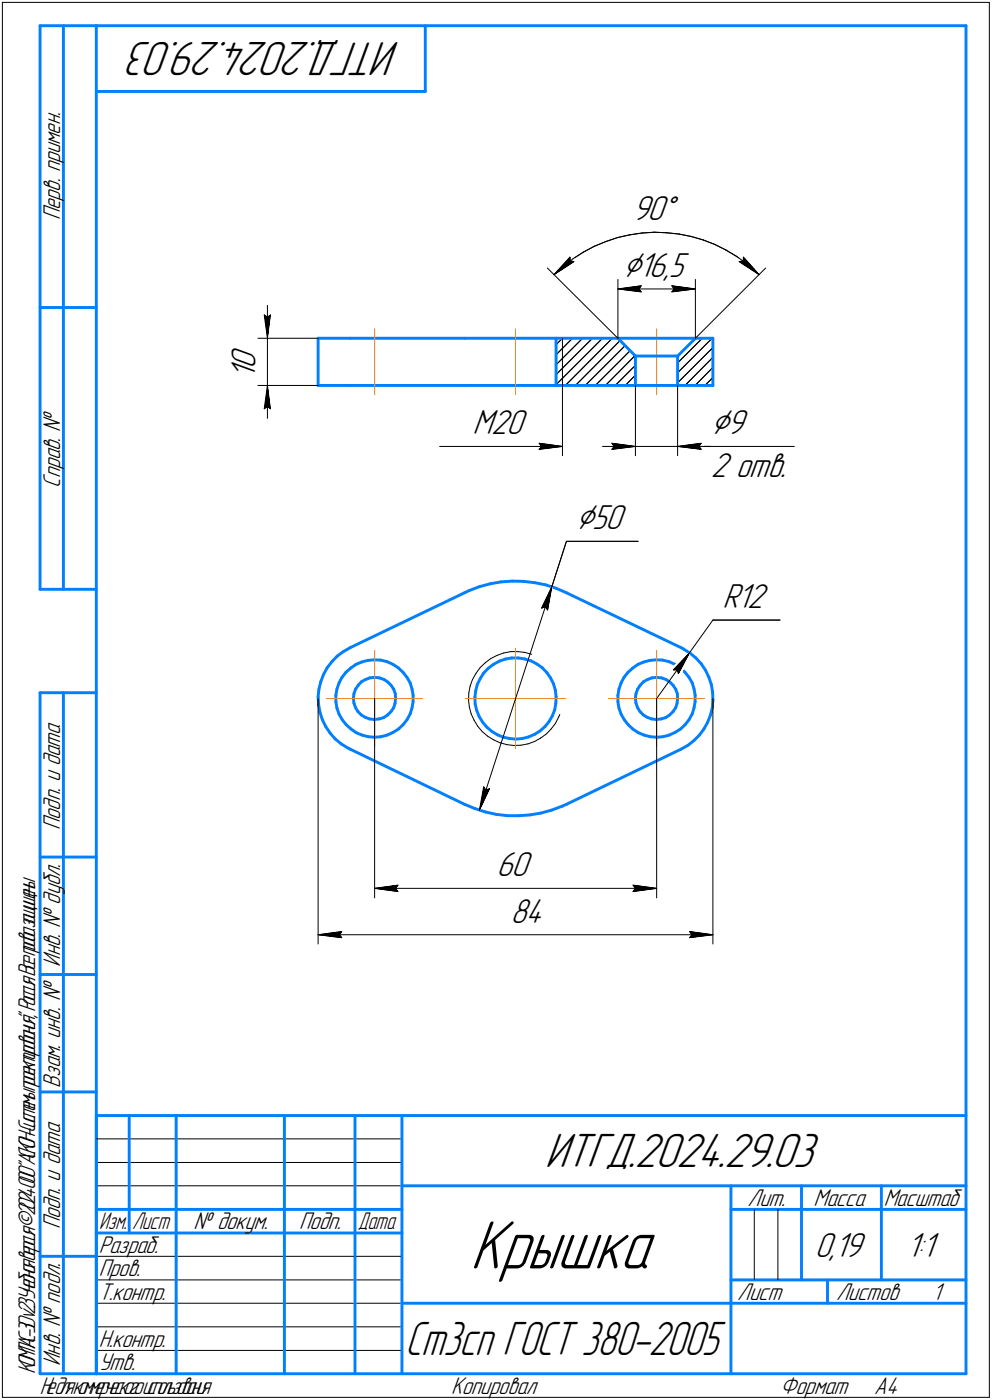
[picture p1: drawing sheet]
<svg xmlns="http://www.w3.org/2000/svg" width="211mm" height="298mm" viewBox="0 0 211 298" stroke-linecap="round" stroke-linejoin="round" font-family="sans-serif">
<defs><g id="words">
<text font-size="15.6" x="100" y="270.1">Крышка</text>
<g font-size="10.9">
<text x="85.1" y="9" transform="rotate(-180 85.1 9)">ИТГД.2024.29.03</text>
<text x="115.9" y="248.5">ИТГД.2024.29.03</text>
</g>
<text font-size="10.7" x="86.2" y="288.5">Ст3сп ГОСТ 380-2005</text>
<g font-size="8.5">
<text x="132.5" y="58.9">⌀16,5</text>
<text x="151.2" y="92.5">⌀9</text>
<text x="122.5" y="112.7">⌀50</text>
</g>
<g font-size="7.8">
<text x="134.5" y="46.9">90°</text>
<text x="54.3" y="80.6" transform="rotate(-90 54.3 80.6)">1</text>
<text x="54.3" y="78.5" transform="rotate(-90 54.3 78.5)">0</text>
<text x="100.5" y="92.5">M20</text>
<text x="151.2" y="101.6">2 отв.</text>
<text x="153.7" y="129.5">R12</text>
<text x="105.6" y="186.6">60</text>
<text x="108.6" y="196.5">84</text>
<text x="173.3" y="267.5">0,19</text>
<text x="192.9" y="267.5">1:1</text>
</g>
<g font-size="5.5">
<text x="12.8" y="46.9" transform="rotate(-90 12.8 46.9)">Перв. примен.</text>
<text x="12.8" y="103.8" transform="rotate(-90 12.8 103.8)">Справ. №</text>
<text x="12.8" y="176.7" transform="rotate(-90 12.8 176.7)">Подп. и дата</text>
<text x="12.8" y="205.8" transform="rotate(-90 12.8 205.8)">Инв. № дубл.</text>
<text x="12.8" y="231.6" transform="rotate(-90 12.8 231.6)">Взам. инв. №</text>
<text x="159.1" y="256.8">Лит.</text>
<text x="173.1" y="256.8">Масса</text>
<text x="12.8" y="261.7" transform="rotate(-90 12.8 261.7)">Подп. и дата</text>
<text x="41.2" y="261.8">№ докум.</text>
<text x="63.6" y="261.8">Подп.</text>
<text x="21" y="266.8">Разраб.</text>
<text x="21" y="271.8">Пров.</text>
<text x="21" y="276.8">Т.контр.</text>
<text x="156.9" y="276.8">Лист</text>
<text x="177.9" y="276.8">Листов</text>
<text x="198.4" y="276.8">1</text>
<text x="21" y="286.8">Н.контр.</text>
<text x="12.8" y="290.8" transform="rotate(-90 12.8 290.8)">Инв. № подл.</text>
<text x="21" y="291.8">Утв.</text>
<text x="96" y="296.8">Копировал</text>
<text x="166" y="296.8">Формат</text>
<text x="186" y="296.8">A4</text>
</g>
<g font-size="5.4">
<text x="188" y="256.8">Масштаб</text>
<text x="21.1" y="261.8">Изм.</text>
<text x="28.1" y="261.8">Лист</text>
<text x="76.1" y="261.8">Дата</text>
<text x="7.5" y="292.5" transform="rotate(-90 7.5 292.5)">КОМПАС-3Dv23Учебнаяверсия©2024ООО&quot;АСКОН-Системыпроектирования&quot;,Россия.Всеправазащищены.</text>
<text x="8.5" y="296.7">Недлякоммерческогоиспользования</text>
</g>
</g></defs>
<g fill="none" stroke="#0080ff" stroke-width=".62">
<path d="M8.5 5.5v120zM8.5 5.5h12zM13.5 5.5v120zM20.5 5.5v287zM20.5 5.5h185zM20.5 19.5h70zM90.5 5.5v14zM205.5 5.5v287zM8.5 65.5h12zM67.7 72v10.1zM67.7 72h6.8zM74.5 72h24.3z"/>
<path d="M98.8 72h10.9zM109.7 72h8.6zM118.3 72h13.2zM118.3 72v10.1zM131.5 72l3.7 3.8zM131.5 72h16.4zM135.2 75.8v6.3zM135.2 75.8h9zM144.2 75.8l3.7-3.8zM144.2 75.8v6.3zM147.9 72h3.8zM151.7 72v10.1z"/>
<path d="M67.7 82.1h6.8zM74.5 82.1h24.3zM98.8 82.1h10.9zM109.7 82.1h8.6zM118.3 82.1h16.9zM135.2 82.1h9zM144.2 82.1h7.5zM8.5 125.5h12zM71.7 139.7l1.3-1zM71.7 139.7l-1.1 1.2zM73 138.7l1.5-.8zM74.5 137.9l24.3-11.7z"/>
<path d="M98.8 126.2l1-.4zM99.8 125.8l2.2-.9zM102 124.9l2.3-.6zM104.3 124.3l2.3-.4zM106.6 123.9l2.4-.2zM109 123.7l2.4 .1zM111.4 123.8l2.3 .3zM113.7 124.1l2.3 .4zM116 124.5l2.3 .8zM118.3 125.3l2.2 .9zM120.5 126.2l24.4 11.7zM144.9 137.9l.5 .3z"/>
<path d="M145.4 138.2l1.4 .9zM146.8 139.1l1.3 1zM8.5 147.5v145zM8.5 147.5h12zM13.5 147.5v145zM67.7 148.4l.1 1.7zM67.8 150.1l.3 1.6zM67.8 146.8l-.1 1.6zM68.1 151.7l.5 1.5zM68.2 145.2l-.4 1.6zM68.6 153.2l.7 1.5zM68.8 143.7l-.6 1.5z"/>
<path d="M69.3 154.7l.9 1.4zM69.6 142.2l-.8 1.5zM70.2 156.1l1.1 1.2zM70.6 140.9l-1 1.3zM71.3 157.3l1.3 1.1zM71.5 148.1v1.3zM71.5 149.4l.2 1.4zM71.7 146.7l-.2 1.4zM71.7 150.8l.4 1.3zM72.1 145.4l-.4 1.3zM72.1 152.1l.7 1.1zM72.6 158.4l1.3 .8z"/>
<path d="M72.8 144.2l-.7 1.2zM72.8 153.2l.9 1.1zM73.6 143.1l1-.9zM73.6 143.1l-.8 1.1zM73.7 154.3l1 .9zM73.9 159.2l.6 .3zM74.5 159.5l24.3 11.8zM74.6 142.2l1.1-.8zM74.7 155.2l1.1 .8zM75.2 148.7l.1 1zM75.3 147.7l-.1 1zM75.3 149.7l.3 1z"/>
<path d="M75.6 146.8l-.3 .9zM75.6 150.7l.5 .8zM75.7 141.4l1.3-.5zM75.8 156l1.2 .5zM76.1 151.5l.8 .7zM76.2 145.9l-.6 .9zM76.9 145.2l.9-.5zM76.9 145.2l-.7 .7zM76.9 152.2l.8 .5zM77 140.9l1.3-.3zM77 156.5l1.3 .4zM77.7 152.7l.9 .4z"/>
<path d="M77.8 144.7l.9-.4zM78.3 140.6l1.3-.1zM78.3 156.9l1.4 .1zM78.6 153.1l1 .1zM78.7 144.3l1-.1zM79.6 140.5h1.4zM79.6 153.2h.1M79.7 157l1.4-.1zM79.7 153.2l1-.1zM79.7 144.2l1 .1zM80.7 153.1l.9-.3zM80.7 144.3l1 .4z"/>
<path d="M81 140.5l1.4 .4zM81.1 156.9l1.3-.4zM81.6 152.8l.9-.6zM81.7 144.7l.8 .5zM82.4 156.5l1.2-.5zM82.4 140.9l1.2 .5zM82.5 152.2l.7-.7zM82.5 145.2l.7 .7zM83.2 145.9l.6 .9zM83.6 156l1.2-.8zM83.6 141.4l1.1 .8zM83.8 150.7l-.6 .8z"/>
<path d="M83.8 146.8l.3 .9zM84 149.7l-.2 1zM84.1 147.7l.1 1zM84.2 148.7l-.2 1zM84.7 142.2l1 .9zM84.8 155.2l.9-.9zM85.7 143.1l.9 1.1zM86.6 153.2l-.9 1.1zM86.6 144.2l.7 1.2zM87.3 152l-.7 1.2zM87.3 145.4l.4 1.3zM87.7 150.7l-.4 1.3z"/>
<path d="M87.7 146.7l.2 1.3zM87.9 149.4l-.2 1.3zM87.9 148v1.4zM101 148.5l.1 1.4zM101.1 149.9l.3 1.4zM101.2 147.1l-.2 1.4zM101.4 151.3l.5 1.3zM101.5 145.7l-.3 1.4zM101.9 152.6l.8 1.2zM102.2 144.5l-.7 1.2zM102.7 153.8l.9 1zM102.9 143.3l-.7 1.2z"/>
<path d="M103.6 154.8l1 .9zM103.9 142.3l1.1-.9zM103.9 142.3l-1 1zM104.6 155.7l1.2 .8zM105 141.4l1.2-.6zM105.8 156.5l1.3 .5zM106.2 140.8l1.3-.5zM107.1 157l1.4 .3zM107.5 140.3l1.4-.2zM108.5 157.3l1.2 .1zM108.9 140.1h1.4zM109.7 157.4l1.4-.1z"/>
<path d="M110.3 140.1l1.4 .2zM111.1 157.3l1.3-.4zM111.7 140.3l1.3 .4zM112.4 156.9l1.3-.5zM113 140.7l1.2 .7zM113.7 156.4l1.2-.8zM114.2 141.4l1.2 .8zM114.9 155.6l1-.9zM115.4 142.2l.9 1zM116.3 143.2l.8 1.1zM116.8 153.6l-.9 1.1zM117.1 144.3l.6 1.3z"/>
<path d="M117.5 152.4l-.7 1.2zM117.7 145.6l.4 1.3zM118 151.1l-.5 1.3zM118.1 146.9l.2 1.4zM118.3 149.7l-.3 1.4zM118.3 148.3v1.4zM131.5 148.1v1.3zM131.5 149.4l.2 1.4zM131.7 146.7l-.2 1.4zM131.7 150.8l.4 1.3zM132.1 145.4l-.4 1.3zM132.1 152.1l.7 1.1z"/>
<path d="M132.8 144.2l-.7 1.2zM132.8 153.2l.9 1.1zM133.6 143.1l1-.9zM133.6 143.1l-.8 1.1zM133.7 154.3l.9 .9zM134.6 142.2l1.1-.8zM134.6 155.2l1.2 .8zM135.2 148.7l.1 1zM135.3 147.7l-.1 1zM135.3 149.7l.3 1zM135.6 146.8l-.3 .9zM135.6 150.7l.5 .8z"/>
<path d="M135.7 141.4l1.3-.5zM135.8 156l1.2 .5zM136.1 151.5l.8 .7zM136.2 145.9l-.6 .9zM136.9 145.2l.9-.5zM136.9 145.2l-.7 .7zM136.9 152.2l.8 .5zM137 140.9l1.3-.3zM137 156.5l1.3 .4zM137.7 152.7l.9 .4zM137.8 144.7l.9-.4zM138.3 140.6l1.3-.1z"/>
<path d="M138.3 156.9l1.4 .1zM138.6 153.1l1 .1zM138.7 144.3l1-.1zM139.6 153.2h.1M139.6 140.5h1.4zM139.7 153.2l1-.1zM139.7 144.2l1 .1zM139.7 157l1.4-.1zM140.7 153.1l.9-.3zM140.7 144.3l1 .4zM141 140.5l1.4 .4zM141.1 156.9l1.3-.4z"/>
<path d="M141.6 152.8l.9-.6zM141.7 144.7l.8 .5zM142.4 156.5l1.2-.5zM142.4 140.9l1.2 .5zM142.5 152.2l.7-.7zM142.5 145.2l.7 .7zM143.2 145.9l.6 .9zM143.6 156l1.2-.8zM143.6 141.4l1.1 .8zM143.8 150.7l-.6 .8zM143.8 146.8l.3 .9zM144 149.7l-.2 1z"/>
<path d="M144.1 147.7l.1 1zM144.2 148.7l-.2 1zM144.7 142.2l1 .9zM144.8 155.2l.9-.9zM144.9 159.5l1.4-.8zM145.7 143.1l.9 1.1zM146.3 158.7l1.3-1zM146.6 153.2l-.9 1.1zM146.6 144.2l.7 1.2zM147.3 152l-.7 1.2zM147.3 145.4l.4 1.3zM147.6 157.7l1.2-1.2z"/>
<path d="M147.7 150.7l-.4 1.3zM147.7 146.7l.2 1.3zM147.9 149.4l-.2 1.3zM147.9 148v1.4zM148.1 140.1l1.1 1.2zM149.2 141.3l.9 1.4zM149.7 155.2l-.9 1.3zM150.1 142.7l.7 1.5zM150.5 153.8l-.8 1.4zM150.8 144.2l.5 1.5zM151.2 152.2l-.7 1.6zM151.3 145.7l.3 1.7z"/>
<path d="M151.6 150.7l-.4 1.5zM151.6 147.4l.1 1.6zM151.7 149l-.1 1.7zM98.8 171.3l2.2 .9zM101 172.2l2.3 .7zM103.3 172.9l2.3 .5zM105.6 173.4l2.4 .3zM108 173.7h2.3zM110.3 173.7l2.4-.2zM112.7 173.5l2.4-.4zM115.1 173.1l2.2-.6zM117.3 172.5l2.3-.9z"/>
<path d="M119.6 171.6l.9-.3zM120.5 171.3l24.4-11.8zM8.5 182.5h12zM8.5 207.5h12zM8.5 232.5h12zM20.5 237.5h185zM20.5 237.5v55zM27.5 237.5v25zM37.5 237.5v55zM60.5 237.5v55zM75.5 237.5v55zM85.5 237.5v55z"/>
<path d="M20.5 257.5h65zM85.5 252.5h120zM155.5 252.5v40zM155.5 257.5h15zM170.5 252.5v20zM170.5 257.5h35zM187.5 252.5v20zM8.5 267.5h12zM20.5 262.5h65zM85.5 277.5h70zM155.5 277.5h50zM155.5 272.5h50z"/>
<path d="M176.1 272.5v5zM8.5 292.5h12zM20.5 292.5h185z"/>
</g>
<g fill="none" stroke="#000" stroke-width=".21">
<path d="M.5 .5v297zM.5 .5h210zM210.5 .5v297zM116.4 57.1l15.1 14.9zM117.9 58.5l1.9-1.8zM117.9 58.5l4.2-2.8zM119.8 56.7l2.1-1.6zM121.2 54.8l-3.3 3.7zM121.2 54.8l.1 .7zM121.3 55.5l.8 .2zM121.9 55.1l2.2-1.4zM124.1 53.7l2.3-1.3z"/>
<path d="M126.4 52.4l2.5-1zM128.9 51.4l2.5-.8zM131.4 50.6l2.5-.6zM131.5 59.5v12.5zM133.9 50l2.7-.4zM136.6 49.6l2.6-.2zM139.2 49.4l2.6 .2zM141.8 49.6l2.7 .2zM144.5 49.8l2.5 .5zM147 50.3l2.6 .8zM147.9 59.5v12.5zM149.6 51.1l2.5 .9z"/>
<path d="M152.1 52l2.3 1.2zM154.4 53.2l2.3 1.4zM156.7 54.6l2.1 1.5zM157.3 55.7l4.2 2.8zM157.3 55.7l.8-.2zM158.2 54.8l-.1 .7zM158.2 54.8l3.3 3.7zM158.8 56.1l2 1.8zM160.8 57.9l.7 .6zM162.9 57.1l-15 14.9zM54.9 72h12.8zM56.2 67.1l.7 .5z"/>
<path d="M56.2 67.1l.7 4.9zM56.9 67.6l.6-.5zM56.9 65v7zM56.9 72v10.1zM57.5 67.1l-.6 4.9zM118.3 79.8l7.7-7.8zM118.3 77.7l5.7-5.7zM118.3 75.5l3.5-3.5zM118.3 73.4l1.4-1.4zM119.7 72v10.1zM130.3 72l-10 10.1zM131.5 61.5l4.9-.7z"/>
<path d="M131.5 61.5l4.9 .6zM131.5 61.5h16.4zM131.9 72.5l-9.5 9.6zM134.1 74.7l-7.4 7.4zM135.1 75.7l-6.3 6.4zM135.2 79.9l-2.2 2.2zM135.9 61.5l.5 .6zM136.4 60.8l-.5 .7zM142.9 62.1l5-.6zM142.9 60.8l.5 .7zM142.9 60.8l5 .7zM143.4 61.5l-.5 .6z"/>
<path d="M144.2 79.4l7.3-7.4zM144.2 77.3l5.2-5.3zM151.7 78.2l-3.8 3.9zM151.7 76.1l-6 6zM54.9 82.1h12.8zM56.2 87l.7-.5zM56.9 82.1l-.7 4.9zM56.9 86.5l.6 .5zM56.9 82.1l.6 4.9zM56.9 82.1v7zM93.5 95.1h26.2zM114.7 95.7l5-.6z"/>
<path d="M114.7 94.4l.5 .7zM114.7 94.4l5 .7zM115.2 95.1l-.5 .6zM118.3 81.9l9.9-9.9zM119.7 82.1v14.9zM124.5 82.1l8.5-8.5zM128.2 95.1h7zM130.2 94.4l5 .7zM130.2 94.4l.5 .7zM130.2 95.7l5-.6zM130.7 95.1l-.5 .6zM130.9 82.1l4.3-4.3z"/>
<path d="M135.1 82.1h.1M135.2 82.1v14.9zM135.2 95.1h9zM144.2 81.5l7.5-7.5zM144.2 95.1h5zM144.2 82.1v14.9zM144.2 95.1l5 .6zM144.2 95.1l5-.7zM144.2 95.1h7zM148.7 95.1l.5 .6zM149.2 94.4l-.5 .7zM149.2 95.1h19.8z"/>
<path d="M150 82.1l1.7-1.7zM120.5 115.3l-3.1 9.6zM120.5 115.3h15.2zM105.8 139.5l1.4-.5zM107.2 139l1.5-.3zM108.7 138.7h1.5zM110.2 138.7l1.4 .2zM111.6 138.9l1.5 .4zM115.2 129.5l.8-.3zM116 129.2l.5 .7zM117.4 124.9l-.9 5zM117.4 124.9l-2.2 4.6z"/>
<path d="M117.4 124.9l-15.4 47.6zM146.7 139l-2.4 4.4zM146.7 139l-3.4 3.6zM146.7 139l-7 9.7zM151.7 132l-5 7zM151.7 132h14.2zM67.7 148.7v52.3zM79.7 148.7v42.5zM99.7 149.1l.2 1.4zM99.7 147.5v1.6zM99.9 150.5l.3 1.5zM100 146.1l-.3 1.4z"/>
<path d="M100.2 152l.7 1.4zM100.5 144.7l-.5 1.4zM100.9 153.4l.8 1.3zM101.3 143.4l-.8 1.3zM101.7 154.7l.9 1.1zM102.2 142.1l1-1zM102.2 142.1l-.9 1.3zM102.6 155.8l1.1 .9zM103.2 141.1l1.2-.9zM103.7 156.7l1.3 .8zM104.4 140.2l1.4-.7zM105 157.5l1.4 .7z"/>
<path d="M106.4 158.2l1.5 .4zM107.9 158.6l1.4 .1zM109.3 158.7h1.6zM110.9 158.7l1.4-.3zM112.3 158.4l1.4-.5zM113.7 157.9l1.3-.8zM115 157.1l1.3-.9zM117.3 155.2l-1 1zM118.2 154l-.9 1.2zM118.9 152.6l-.7 1.4zM119.1 152.1l-.2 .5zM139.7 148.7v42.5z"/>
<path d="M143.3 142.6h.7zM144 142.6l.3 .8zM151.7 148.7v52.3zM102.9 167.5l-.9 5zM102.9 167.5l.4 .7zM103.3 168.2l.8-.3zM104.1 167.9l-2.1 4.6zM67.7 199l5-.7zM67.7 199l5 .6zM67.7 199h84zM72.2 199l.5 .6zM72.7 198.3l-.5 .7z"/>
<path d="M79.7 189.1l5-.6zM79.7 189.1l5 .7zM79.7 189.1h60zM84.2 189.1l.5 .7zM84.7 188.5l-.5 .6zM134.7 189.8l5-.7zM134.7 188.5l.5 .6zM134.7 188.5l5 .6zM135.2 189.1l-.5 .7zM146.7 199.6l5-.6zM146.7 198.3l.5 .7zM146.7 198.3l5 .7z"/>
<path d="M147.2 199l-.5 .6zM20.5 247.5h65zM20.5 252.5h65zM20.5 242.5h65zM160.5 257.5v15zM165.5 257.5v15zM20.5 267.5h65zM20.5 272.5h65zM20.5 277.5h65zM.5 297.5h210zM20.5 282.5h65zM20.5 287.5h65z"/>
</g>
<g fill="none" stroke="#ff8000" stroke-width=".21">
<path d="M79.7 70v14zM109.7 70v14zM139.7 70v14zM79.7 138.5v10.2zM109.7 138.1v10.6zM139.7 138.5v10.2zM69.4 148.7h10.3zM79.7 148.7h10.2zM79.7 148.7v10.2zM99.1 148.7h10.6zM109.7 148.7h10.6zM109.7 148.7v10.6z"/>
<path d="M129.4 148.7h10.3zM139.7 148.7h10.2zM139.7 148.7v10.2z"/>
</g>
<g fill="#fff" stroke="#fff" stroke-width=".21">
<path d="M132.5 53.2h14.4zM132.5 53.3h14.4zM132.5 53.3h14.4zM132.5 53.4h14.4zM132.5 53.5h14.4zM132.5 53.5h14.4zM132.5 53.6h14.4zM132.5 53.6h14.4zM132.5 53.7h14.4zM132.5 53.7h14.4zM132.5 53.8h14.4zM132.5 53.8h14.4zM132.5 53.9h14.4zM132.5 54h14.4zM132.5 54h14.4zM132.5 54.1h14.4zM132.5 54.1h14.4zM132.5 54.2h14.4zM132.5 54.2h14.4zM132.5 54.3h14.4zM132.5 54.4h14.4zM132.5 54.4h14.4zM132.5 54.5h14.4zM132.5 54.5h14.4zM132.5 54.6h14.4zM132.5 54.6h14.4zM132.5 54.7h14.4zM132.5 54.8h14.4zM132.5 54.8h14.4zM132.5 54.9h14.4zM132.5 54.9h14.4zM132.5 55h14.4zM132.5 55h14.4zM132.5 55.1h14.4zM132.5 55.1h14.4zM132.5 55.2h14.4zM132.5 55.3h14.4zM132.5 55.3h14.4zM132.5 55.4h14.4zM132.5 55.4h14.4zM132.5 55.5h14.4zM132.5 55.5h14.4zM132.5 55.6h14.4zM132.5 55.7h14.4zM132.5 55.7h14.4zM132.5 55.8h14.4zM132.5 55.8h14.4zM132.5 55.9h14.4zM132.5 55.9h14.4zM132.5 56h14.4zM132.5 56h14.4zM132.5 56.1h14.4zM132.5 56.2h14.4zM132.5 56.2h14.4zM132.5 56.3h14.4zM132.5 56.3h14.4zM132.5 56.4h14.4zM132.5 56.4h14.4zM132.5 56.5h14.4zM132.5 56.6h14.4zM132.5 56.6h14.4zM132.5 56.7h14.4zM132.5 56.7h14.4zM132.5 56.8h14.4zM132.5 56.8h14.4zM132.5 56.9h14.4zM132.5 57h14.4zM132.5 57h14.4zM132.5 57.1h14.4zM132.5 57.1h14.4zM132.5 57.2h14.4zM132.5 57.2h14.4zM132.5 57.3h14.4zM132.5 57.3h14.4zM132.5 57.4h14.4zM132.5 57.5h14.4zM132.5 57.5h14.4zM132.5 57.6h14.4zM132.5 57.6h14.4zM132.5 57.7h14.4zM132.5 57.7h14.4zM132.5 57.8h14.4zM132.5 57.9h14.4zM132.5 57.9h14.4zM132.5 58h14.4zM132.5 58h14.4zM132.5 58.1h14.4zM132.5 58.1h14.4zM132.5 58.2h14.4zM132.5 58.3h14.4zM132.5 58.3h14.4zM132.5 58.4h14.4zM132.5 58.4h14.4zM132.5 58.5h14.4zM132.5 58.5h14.4zM132.5 58.6h14.4zM132.5 58.6h14.4zM132.5 58.7h14.4zM132.5 58.8h14.4zM132.5 58.8h14.4zM132.5 58.9h14.4zM132.5 58.9h14.4zM132.5 59h14.4zM132.5 59h14.4zM132.5 59.1h14.4zM132.5 59.2h14.4zM132.5 59.2h14.4zM132.5 59.3h14.4zM132.5 59.3h14.4zM132.5 59.4h14.4zM132.5 59.4h14.4zM132.5 59.5h14.4zM132.5 59.5h14.4zM132.5 59.6h14.4zM132.5 59.7h14.4zM132.5 59.7h14.4zM132.5 59.8h14.4zM132.5 59.8h14.4zM132.5 59.9h14.4zM132.5 59.9h14.4zM132.5 60h14.4zM132.5 60.1h14.4zM132.5 60.1h14.4zM132.5 60.2h14.4zM132.5 60.2h14.4zM132.5 60.3h14.4zM132.5 60.3h14.4zM132.5 60.4h14.4zM132.5 60.5h14.4z"/>
<path d="M136.5 60.3h.4zM136.1 60.4h.8zM135.7 60.5h1.2zM135.3 60.5h1.6zM134.9 60.6h2zM134.5 60.6h2.4zM134.1 60.7h2.8zM133.7 60.7h3.2zM133.2 60.8h3.7zM133.1 60.8h3.8zM133 60.9h3.9zM132.8 61h4.1zM132.7 61h4.2zM132.6 61.1h4.3zM132.4 61.1h4.5zM132.3 61.2h4.6zM132.1 61.2h4.8zM132 61.3h4.9zM131.9 61.4h5zM131.7 61.4h5.2zM131.6 61.5h5.3zM131.5 61.5h5.4zM131.6 61.6h5.3zM131.7 61.6h5.2zM131.9 61.7h5zM132 61.8h4.9zM132.1 61.8h4.8zM132.3 61.9h4.6zM132.4 61.9h4.5zM132.6 62h4.3zM132.7 62h4.2zM132.8 62.1h4.1zM133 62.1h3.9zM133.1 62.2h3.8zM133.2 62.3h3.7zM133.7 62.3h3.2zM134.1 62.4h2.8zM134.5 62.4h2.4zM134.9 62.5h2zM135.3 62.5h1.6zM135.7 62.6h1.2zM136.1 62.7h.8zM136.5 62.7h.4z"/>
<path d="M142.4 60.3h.5zM142.4 60.4h.9zM142.4 60.5h1.3zM142.4 60.5h1.7zM142.4 60.6h2.1zM142.4 60.6h2.5zM142.4 60.7h2.9zM142.4 60.7h3.3zM142.4 60.8h3.7zM142.4 60.8h3.9zM142.4 60.9h4zM142.4 61h4.2zM142.4 61h4.3zM142.4 61.1h4.5zM142.4 61.1h4.6zM142.4 61.2h4.8zM142.4 61.2h4.9zM142.4 61.3h5zM142.4 61.4h5.1zM142.4 61.4h5.3zM142.4 61.5h5.4zM142.4 61.5h5.5zM142.4 61.6h5.4zM142.4 61.6h5.3zM142.4 61.7h5.1zM142.4 61.8h5zM142.4 61.8h4.9zM142.4 61.9h4.8zM142.4 61.9h4.6zM142.4 62h4.5zM142.4 62h4.3zM142.4 62.1h4.2zM142.4 62.1h4zM142.4 62.2h3.9zM142.4 62.3h3.7zM142.4 62.3h3.3zM142.4 62.4h2.9zM142.4 62.4h2.5zM142.4 62.5h2.1zM142.4 62.5h1.7zM142.4 62.6h1.3zM142.4 62.7h.9zM142.4 62.7h.5z"/>
<path d="M151.2 86.8h8.5zM151.2 86.8h8.5zM151.2 86.9h8.5zM151.2 86.9h8.5zM151.2 87h8.5zM151.2 87h8.5zM151.2 87.1h8.5zM151.2 87.2h8.5zM151.2 87.2h8.5zM151.2 87.3h8.5zM151.2 87.3h8.5zM151.2 87.4h8.5zM151.2 87.4h8.5zM151.2 87.5h8.5zM151.2 87.5h8.5zM151.2 87.6h8.5zM151.2 87.7h8.5zM151.2 87.7h8.5zM151.2 87.8h8.5zM151.2 87.8h8.5zM151.2 87.9h8.5zM151.2 87.9h8.5zM151.2 88h8.5zM151.2 88.1h8.5zM151.2 88.1h8.5zM151.2 88.2h8.5zM151.2 88.2h8.5zM151.2 88.3h8.5zM151.2 88.3h8.5zM151.2 88.4h8.5zM151.2 88.4h8.5zM151.2 88.5h8.5zM151.2 88.6h8.5zM151.2 88.6h8.5zM151.2 88.7h8.5zM151.2 88.7h8.5zM151.2 88.8h8.5zM151.2 88.8h8.5zM151.2 88.9h8.5zM151.2 89h8.5zM151.2 89h8.5zM151.2 89.1h8.5zM151.2 89.1h8.5zM151.2 89.2h8.5zM151.2 89.2h8.5zM151.2 89.3h8.5zM151.2 89.4h8.5zM151.2 89.4h8.5zM151.2 89.5h8.5zM151.2 89.5h8.5zM151.2 89.6h8.5zM151.2 89.6h8.5zM151.2 89.7h8.5zM151.2 89.7h8.5zM151.2 89.8h8.5zM151.2 89.9h8.5zM151.2 89.9h8.5zM151.2 90h8.5zM151.2 90h8.5zM151.2 90.1h8.5zM151.2 90.1h8.5zM151.2 90.2h8.5zM151.2 90.3h8.5zM151.2 90.3h8.5zM151.2 90.4h8.5zM151.2 90.4h8.5zM151.2 90.5h8.5zM151.2 90.5h8.5zM151.2 90.6h8.5zM151.2 90.6h8.5zM151.2 90.7h8.5zM151.2 90.8h8.5zM151.2 90.8h8.5zM151.2 90.9h8.5zM151.2 90.9h8.5zM151.2 91h8.5zM151.2 91h8.5zM151.2 91.1h8.5zM151.2 91.2h8.5zM151.2 91.2h8.5zM151.2 91.3h8.5zM151.2 91.3h8.5zM151.2 91.4h8.5zM151.2 91.4h8.5zM151.2 91.5h8.5zM151.2 91.6h8.5zM151.2 91.6h8.5zM151.2 91.7h8.5zM151.2 91.7h8.5zM151.2 91.8h8.5zM151.2 91.8h8.5zM151.2 91.9h8.5zM151.2 91.9h8.5zM151.2 92h8.5zM151.2 92.1h8.5zM151.2 92.1h8.5zM151.2 92.2h8.5zM151.2 92.2h8.5zM151.2 92.3h8.5zM151.2 92.3h8.5zM151.2 92.4h8.5zM151.2 92.5h8.5zM151.2 92.5h8.5zM151.2 92.6h8.5zM151.2 92.6h8.5zM151.2 92.7h8.5zM151.2 92.7h8.5zM151.2 92.8h8.5zM151.2 92.9h8.5zM151.2 92.9h8.5zM151.2 93h8.5zM151.2 93h8.5zM151.2 93.1h8.5zM151.2 93.1h8.5zM151.2 93.2h8.5zM151.2 93.2h8.5zM151.2 93.3h8.5zM151.2 93.4h8.5zM151.2 93.4h8.5zM151.2 93.5h8.5zM151.2 93.5h8.5zM151.2 93.6h8.5zM151.2 93.6h8.5zM151.2 93.7h8.5zM151.2 93.8h8.5zM151.2 93.8h8.5zM151.2 93.9h8.5zM151.2 93.9h8.5zM151.2 94h8.5z"/>
<path d="M151.2 96h15.8zM151.2 96.1h15.8zM151.2 96.1h15.8zM151.2 96.2h15.8zM151.2 96.2h15.8zM151.2 96.3h15.8zM151.2 96.4h15.8zM151.2 96.4h15.8zM151.2 96.5h15.8zM151.2 96.5h15.8zM151.2 96.6h15.8zM151.2 96.6h15.8zM151.2 96.7h15.8zM151.2 96.7h15.8zM151.2 96.8h15.8zM151.2 96.9h15.8zM151.2 96.9h15.8zM151.2 97h15.8zM151.2 97h15.8zM151.2 97.1h15.8zM151.2 97.1h15.8zM151.2 97.2h15.8zM151.2 97.3h15.8zM151.2 97.3h15.8zM151.2 97.4h15.8zM151.2 97.4h15.8zM151.2 97.5h15.8zM151.2 97.5h15.8zM151.2 97.6h15.8zM151.2 97.6h15.8zM151.2 97.7h15.8zM151.2 97.8h15.8zM151.2 97.8h15.8zM151.2 97.9h15.8zM151.2 97.9h15.8zM151.2 98h15.8zM151.2 98h15.8zM151.2 98.1h15.8zM151.2 98.2h15.8zM151.2 98.2h15.8zM151.2 98.3h15.8zM151.2 98.3h15.8zM151.2 98.4h15.8zM151.2 98.4h15.8zM151.2 98.5h15.8zM151.2 98.6h15.8zM151.2 98.6h15.8zM151.2 98.7h15.8zM151.2 98.7h15.8zM151.2 98.8h15.8zM151.2 98.8h15.8zM151.2 98.9h15.8zM151.2 98.9h15.8zM151.2 99h15.8zM151.2 99.1h15.8zM151.2 99.1h15.8zM151.2 99.2h15.8zM151.2 99.2h15.8zM151.2 99.3h15.8zM151.2 99.3h15.8zM151.2 99.4h15.8zM151.2 99.5h15.8zM151.2 99.5h15.8zM151.2 99.6h15.8zM151.2 99.6h15.8zM151.2 99.7h15.8zM151.2 99.7h15.8zM151.2 99.8h15.8zM151.2 99.9h15.8zM151.2 99.9h15.8zM151.2 100h15.8zM151.2 100h15.8zM151.2 100.1h15.8zM151.2 100.1h15.8zM151.2 100.2h15.8zM151.2 100.2h15.8zM151.2 100.3h15.8zM151.2 100.4h15.8zM151.2 100.4h15.8zM151.2 100.5h15.8zM151.2 100.5h15.8zM151.2 100.6h15.8zM151.2 100.6h15.8zM151.2 100.7h15.8zM151.2 100.8h15.8zM151.2 100.8h15.8zM151.2 100.9h15.8zM151.2 100.9h15.8zM151.2 101h15.8zM151.2 101h15.8zM151.2 101.1h15.8zM151.2 101.1h15.8zM151.2 101.2h15.8zM151.2 101.3h15.8zM151.2 101.3h15.8zM151.2 101.4h15.8zM151.2 101.4h15.8zM151.2 101.5h15.8zM151.2 101.5h15.8zM151.2 101.6h15.8zM151.2 101.7h15.8zM151.2 101.7h15.8zM151.2 101.8h15.8zM151.2 101.8h15.8zM151.2 101.9h15.8zM151.2 101.9h15.8zM151.2 102h15.8zM151.2 102.1h15.8zM151.2 102.1h15.8zM151.2 102.2h15.8zM151.2 102.2h15.8zM151.2 102.3h15.8zM151.2 102.3h15.8zM151.2 102.4h15.8zM151.2 102.4h15.8zM151.2 102.5h15.8zM151.2 102.6h15.8zM151.2 102.6h15.8zM151.2 102.7h15.8zM151.2 102.7h15.8zM151.2 102.8h15.8zM151.2 102.8h15.8zM151.2 102.9h15.8zM151.2 103h15.8zM151.2 103h15.8zM151.2 103.1h15.8zM151.2 103.1h15.8z"/>
<path d="M129.7 93.9h.5zM129.7 93.9h1zM129.7 94h1.4zM129.7 94h1.9zM129.7 94.1h2.3zM129.7 94.1h2.8zM129.7 94.2h3.2zM129.7 94.3h3.7zM129.7 94.3h3.8zM129.7 94.4h4zM129.7 94.4h4.1zM129.7 94.5h4.2zM129.7 94.5h4.4zM129.7 94.6h4.5zM129.7 94.7h4.6zM129.7 94.7h4.8zM129.7 94.8h4.9zM129.7 94.8h5zM129.7 94.9h5.1zM129.7 94.9h5.3zM129.7 95h5.4zM129.7 95.1h5.5zM129.7 95.1h5.4zM129.7 95.2h5.3zM129.7 95.2h5.1zM129.7 95.3h5zM129.7 95.3h4.8zM129.7 95.4h4.7zM129.7 95.4h4.5zM129.7 95.5h4.4zM129.7 95.6h4.2zM129.7 95.6h4.1zM129.7 95.7h4zM129.7 95.7h3.8zM129.7 95.8h3.7zM129.7 95.8h3.2zM129.7 95.9h2.8zM129.7 96h2.3zM129.7 96h1.9zM129.7 96.1h1.4zM129.7 96.1h1zM129.7 96.2h.5z"/>
<path d="M149.2 93.9h.5zM148.8 93.9h.9zM148.3 94h1.4zM147.8 94h1.9zM147.4 94.1h2.3zM146.9 94.1h2.8zM146.5 94.2h3.2zM146 94.3h3.7zM145.9 94.3h3.8zM145.7 94.4h4zM145.6 94.4h4.1zM145.5 94.5h4.2zM145.3 94.5h4.4zM145.2 94.6h4.5zM145.1 94.7h4.6zM144.9 94.7h4.8zM144.8 94.8h4.9zM144.7 94.8h5zM144.6 94.9h5.1zM144.4 94.9h5.3zM144.3 95h5.4zM144.2 95.1h5.5zM144.3 95.1h5.4zM144.4 95.2h5.3zM144.6 95.2h5.1zM144.7 95.3h5zM144.9 95.3h4.8zM145 95.4h4.7zM145.2 95.4h4.5zM145.3 95.5h4.4zM145.5 95.6h4.2zM145.6 95.6h4.1zM145.7 95.7h4zM145.9 95.7h3.8zM146 95.8h3.7zM146.5 95.8h3.2zM146.9 95.9h2.8zM147.4 96h2.3zM147.8 96h1.9zM148.3 96.1h1.4zM148.8 96.1h.9zM149.2 96.2h.5z"/>
<path d="M134.6 41.2h10.2zM134.6 41.3h10.2zM134.6 41.3h10.2zM134.6 41.4h10.2zM134.6 41.4h10.2zM134.6 41.5h10.2zM134.6 41.5h10.2zM134.6 41.6h10.2zM134.6 41.7h10.2zM134.6 41.7h10.2zM134.6 41.8h10.2zM134.6 41.8h10.2zM134.6 41.9h10.2zM134.6 41.9h10.2zM134.6 42h10.2zM134.6 42.1h10.2zM134.6 42.1h10.2zM134.6 42.2h10.2zM134.6 42.2h10.2zM134.6 42.3h10.2zM134.6 42.3h10.2zM134.6 42.4h10.2zM134.6 42.4h10.2zM134.6 42.5h10.2zM134.6 42.6h10.2zM134.6 42.6h10.2zM134.6 42.7h10.2zM134.6 42.7h10.2zM134.6 42.8h10.2zM134.6 42.8h10.2zM134.6 42.9h10.2zM134.6 43h10.2zM134.6 43h10.2zM134.6 43.1h10.2zM134.6 43.1h10.2zM134.6 43.2h10.2zM134.6 43.2h10.2zM134.6 43.3h10.2zM134.6 43.3h10.2zM134.6 43.4h10.2zM134.6 43.5h10.2zM134.6 43.5h10.2zM134.6 43.6h10.2zM134.6 43.6h10.2zM134.6 43.7h10.2zM134.6 43.7h10.2zM134.6 43.8h10.2zM134.6 43.9h10.2zM134.6 43.9h10.2zM134.6 44h10.2zM134.6 44h10.2zM134.6 44.1h10.2zM134.6 44.1h10.2zM134.6 44.2h10.2zM134.6 44.3h10.2zM134.6 44.3h10.2zM134.6 44.4h10.2zM134.6 44.4h10.2zM134.6 44.5h10.2zM134.6 44.5h10.2zM134.6 44.6h10.2zM134.6 44.6h10.2zM134.6 44.7h10.2zM134.6 44.8h10.2zM134.6 44.8h10.2zM134.6 44.9h10.2zM134.6 44.9h10.2zM134.6 45h10.2zM134.6 45h10.2zM134.6 45.1h10.2zM134.6 45.2h10.2zM134.6 45.2h10.2zM134.6 45.3h10.2zM134.6 45.3h10.2zM134.6 45.4h10.2zM134.6 45.4h10.2zM134.6 45.5h10.2zM134.6 45.6h10.2zM134.6 45.6h10.2zM134.6 45.7h10.2zM134.6 45.7h10.2zM134.6 45.8h10.2zM134.6 45.8h10.2zM134.6 45.9h10.2zM134.6 45.9h10.2zM134.6 46h10.2zM134.6 46.1h10.2zM134.6 46.1h10.2zM134.6 46.2h10.2zM134.6 46.2h10.2zM134.6 46.3h10.2zM134.6 46.3h10.2zM134.6 46.4h10.2zM134.6 46.5h10.2zM134.6 46.5h10.2zM134.6 46.6h10.2zM134.6 46.6h10.2zM134.6 46.7h10.2zM134.6 46.7h10.2zM134.6 46.8h10.2zM134.6 46.8h10.2zM134.6 46.9h10.2zM134.6 47h10.2zM134.6 47h10.2zM134.6 47.1h10.2zM134.6 47.1h10.2zM134.6 47.2h10.2zM134.6 47.2h10.2zM134.6 47.3h10.2zM134.6 47.4h10.2zM134.6 47.4h10.2zM134.6 47.5h10.2zM134.6 47.5h10.2zM134.6 47.6h10.2zM134.6 47.6h10.2zM134.6 47.7h10.2zM134.6 47.8h10.2zM134.6 47.8h10.2zM134.6 47.9h10.2zM134.6 47.9h10.2zM134.6 48h10.2zM134.6 48h10.2zM134.6 48.1h10.2zM134.6 48.1h10.2zM134.6 48.2h10.2zM134.6 48.3h10.2zM134.6 48.3h10.2zM134.6 48.4h10.2z"/>
<path d="M121.2 54.1h.2zM121.1 54.1h.3zM121.1 54.2h.4zM121 54.2h.5zM121 54.3h.5zM120.9 54.4h.7zM120.8 54.4h.8zM120.8 54.5h.9zM120.8 54.5h1zM120.7 54.6h1.1zM120.7 54.6h1.1zM120.6 54.7h1.3zM120.6 54.8h1.3zM120.5 54.8h1.5zM120.5 54.9h1.5zM120.5 54.9h1.5zM120.4 55h1.7zM120.3 55h1.8zM120.3 55.1h1.9zM120.2 55.1h2.1zM120.2 55.2h2.1zM120.1 55.3h2.3zM120.1 55.3h2.3zM120 55.4h2.4zM120 55.4h2.5zM119.9 55.5h2.6zM119.9 55.5h2.7zM119.8 55.6h2.9zM119.8 55.7h2.9zM119.7 55.7h3.1zM119.7 55.8h3.1zM119.6 55.8h3.2zM119.6 55.9h3.2zM119.5 55.9h3.2zM119.5 56h3.1zM119.4 56h3.1zM119.4 56.1h3zM119.3 56.2h3zM119.3 56.2h3zM119.2 56.3h2.9zM119.2 56.3h2.9zM119.2 56.4h2.8zM119.1 56.4h2.8zM119 56.5h2.8zM119 56.6h2.8zM118.9 56.6h2.7zM118.9 56.7h2.7zM118.8 56.7h2.7zM118.8 56.8h2.6zM118.8 56.8h2.5zM118.7 56.9h2.5zM118.7 57h2.4zM118.6 57h2.4zM118.6 57.1h2.4zM118.6 57.1h2.2zM118.6 57.2h2.2zM118.5 57.2h2.2zM118.5 57.3h2.1zM118.5 57.3h2zM118.5 57.4h2zM118.4 57.5h1.9zM118.4 57.5h1.9zM118.4 57.6h1.8zM118.3 57.6h1.8zM118.3 57.7h1.7zM118.3 57.7h1.6zM118.3 57.8h1.5zM118.2 57.9h1.5zM118.2 57.9h1.3zM118.1 58h1.3zM118.1 58h1.1zM118.1 58.1h.9zM118.1 58.1h.8zM118 58.2h.7zM118 58.3h.5zM118 58.3h.4zM118 58.4h.2zM117.9 58.4h.1z"/>
<path d="M158.1 54.1h.2zM158 54.1h.3zM158 54.2h.4zM157.9 54.2h.5zM157.9 54.3h.6zM157.8 54.4h.8zM157.8 54.4h.8zM157.8 54.5h.8zM157.7 54.5h1zM157.6 54.6h1.1zM157.6 54.6h1.2zM157.5 54.7h1.3zM157.5 54.8h1.4zM157.4 54.8h1.5zM157.4 54.9h1.6zM157.3 54.9h1.7zM157.3 55h1.8zM157.3 55h1.8zM157.2 55.1h2zM157.1 55.1h2.1zM157.1 55.2h2.2zM157 55.3h2.3zM157 55.3h2.4zM156.9 55.4h2.5zM156.9 55.4h2.6zM156.9 55.5h2.6zM156.8 55.5h2.8zM156.7 55.6h2.9zM156.7 55.7h3zM156.6 55.7h3.1zM156.6 55.8h3.2zM156.5 55.8h3.4zM156.6 55.9h3.3zM156.7 55.9h3.2zM156.8 56h3.2zM156.9 56h3.1zM157 56.1h3.1zM157.1 56.2h3zM157.1 56.2h3.1zM157.3 56.3h2.9zM157.3 56.3h2.9zM157.4 56.4h2.9zM157.5 56.4h2.9zM157.6 56.5h2.8zM157.7 56.6h2.8zM157.8 56.6h2.7zM157.9 56.7h2.7zM157.9 56.7h2.7zM158 56.8h2.6zM158.1 56.8h2.6zM158.2 56.9h2.5zM158.3 57h2.5zM158.4 57h2.4zM158.5 57.1h2.3zM158.6 57.1h2.2zM158.7 57.2h2.2zM158.7 57.2h2.2zM158.8 57.3h2.1zM158.9 57.3h2zM159 57.4h2zM159.1 57.5h1.9zM159.2 57.5h1.8zM159.3 57.6h1.7zM159.3 57.6h1.8zM159.5 57.7h1.6zM159.5 57.7h1.6zM159.6 57.8h1.5zM159.7 57.9h1.5zM159.9 57.9h1.3zM160 58h1.3zM160.2 58h1.1zM160.4 58.1h.9zM160.5 58.1h.8zM160.7 58.2h.7zM160.9 58.3h.5zM161 58.3h.4zM161.2 58.4h.2zM161.4 58.4h.1z"/>
<path d="M100.5 86.9h12.2zM100.5 86.9h12.2zM100.5 87h12.2zM100.5 87h12.2zM100.5 87.1h12.2zM100.5 87.2h12.2zM100.5 87.2h12.2zM100.5 87.3h12.2zM100.5 87.3h12.2zM100.5 87.4h12.2zM100.5 87.4h12.2zM100.5 87.5h12.2zM100.5 87.5h12.2zM100.5 87.6h12.2zM100.5 87.7h12.2zM100.5 87.7h12.2zM100.5 87.8h12.2zM100.5 87.8h12.2zM100.5 87.9h12.2zM100.5 87.9h12.2zM100.5 88h12.2zM100.5 88.1h12.2zM100.5 88.1h12.2zM100.5 88.2h12.2zM100.5 88.2h12.2zM100.5 88.3h12.2zM100.5 88.3h12.2zM100.5 88.4h12.2zM100.5 88.4h12.2zM100.5 88.5h12.2zM100.5 88.6h12.2zM100.5 88.6h12.2zM100.5 88.7h12.2zM100.5 88.7h12.2zM100.5 88.8h12.2zM100.5 88.8h12.2zM100.5 88.9h12.2zM100.5 89h12.2zM100.5 89h12.2zM100.5 89.1h12.2zM100.5 89.1h12.2zM100.5 89.2h12.2zM100.5 89.2h12.2zM100.5 89.3h12.2zM100.5 89.4h12.2zM100.5 89.4h12.2zM100.5 89.5h12.2zM100.5 89.5h12.2zM100.5 89.6h12.2zM100.5 89.6h12.2zM100.5 89.7h12.2zM100.5 89.7h12.2zM100.5 89.8h12.2zM100.5 89.9h12.2zM100.5 89.9h12.2zM100.5 90h12.2zM100.5 90h12.2zM100.5 90.1h12.2zM100.5 90.1h12.2zM100.5 90.2h12.2zM100.5 90.3h12.2zM100.5 90.3h12.2zM100.5 90.4h12.2zM100.5 90.4h12.2zM100.5 90.5h12.2zM100.5 90.5h12.2zM100.5 90.6h12.2zM100.5 90.6h12.2zM100.5 90.7h12.2zM100.5 90.8h12.2zM100.5 90.8h12.2zM100.5 90.9h12.2zM100.5 90.9h12.2zM100.5 91h12.2zM100.5 91h12.2zM100.5 91.1h12.2zM100.5 91.2h12.2zM100.5 91.2h12.2zM100.5 91.3h12.2zM100.5 91.3h12.2zM100.5 91.4h12.2zM100.5 91.4h12.2zM100.5 91.5h12.2zM100.5 91.6h12.2zM100.5 91.6h12.2zM100.5 91.7h12.2zM100.5 91.7h12.2zM100.5 91.8h12.2zM100.5 91.8h12.2zM100.5 91.9h12.2zM100.5 91.9h12.2zM100.5 92h12.2zM100.5 92.1h12.2zM100.5 92.1h12.2zM100.5 92.2h12.2zM100.5 92.2h12.2zM100.5 92.3h12.2zM100.5 92.3h12.2zM100.5 92.4h12.2zM100.5 92.5h12.2zM100.5 92.5h12.2zM100.5 92.6h12.2zM100.5 92.6h12.2zM100.5 92.7h12.2zM100.5 92.7h12.2zM100.5 92.8h12.2zM100.5 92.9h12.2zM100.5 92.9h12.2zM100.5 93h12.2zM100.5 93h12.2zM100.5 93.1h12.2zM100.5 93.1h12.2zM100.5 93.2h12.2zM100.5 93.2h12.2zM100.5 93.3h12.2zM100.5 93.4h12.2zM100.5 93.4h12.2zM100.5 93.5h12.2zM100.5 93.5h12.2zM100.5 93.6h12.2zM100.5 93.6h12.2zM100.5 93.7h12.2zM100.5 93.8h12.2zM100.5 93.8h12.2zM100.5 93.9h12.2zM100.5 93.9h12.2zM100.5 94h12.2z"/>
<path d="M114.2 93.9h.5zM114.2 93.9h.9zM114.2 94h1.4zM114.2 94h1.8zM114.2 94.1h2.4zM114.2 94.1h2.8zM114.2 94.2h3.3zM114.2 94.3h3.7zM114.2 94.3h3.9zM114.2 94.4h4zM114.2 94.4h4.1zM114.2 94.5h4.2zM114.2 94.5h4.4zM114.2 94.6h4.5zM114.2 94.7h4.6zM114.2 94.7h4.7zM114.2 94.8h4.8zM114.2 94.8h5zM114.2 94.9h5.1zM114.2 94.9h5.2zM114.2 95h5.3zM114.2 95.1h5.5zM114.2 95.1h5.3zM114.2 95.2h5.2zM114.2 95.2h5.1zM114.2 95.3h5zM114.2 95.3h4.8zM114.2 95.4h4.7zM114.2 95.4h4.6zM114.2 95.5h4.4zM114.2 95.6h4.3zM114.2 95.6h4.2zM114.2 95.7h4zM114.2 95.7h3.9zM114.2 95.8h3.7zM114.2 95.8h3.3zM114.2 95.9h2.8zM114.2 96h2.4zM114.2 96h1.8zM114.2 96.1h1.4zM114.2 96.1h.9zM114.2 96.2h.5z"/>
<path d="M48.8 73.5h7.1zM48.8 73.5h7.1zM48.8 73.6h7.1zM48.8 73.7h7.1zM48.8 73.7h7.1zM48.8 73.8h7.1zM48.8 73.8h7.1zM48.8 73.9h7.1zM48.8 73.9h7.1zM48.8 74h7.1zM48.8 74.1h7.1zM48.8 74.1h7.1zM48.8 74.2h7.1zM48.8 74.2h7.1zM48.8 74.3h7.1zM48.8 74.3h7.1zM48.8 74.4h7.1zM48.8 74.5h7.1zM48.8 74.5h7.1zM48.8 74.6h7.1zM48.8 74.6h7.1zM48.8 74.7h7.1zM48.8 74.7h7.1zM48.8 74.8h7.1zM48.8 74.8h7.1zM48.8 74.9h7.1zM48.8 75h7.1zM48.8 75h7.1zM48.8 75.1h7.1zM48.8 75.1h7.1zM48.8 75.2h7.1zM48.8 75.2h7.1zM48.8 75.3h7.1zM48.8 75.4h7.1zM48.8 75.4h7.1zM48.8 75.5h7.1zM48.8 75.5h7.1zM48.8 75.6h7.1zM48.8 75.6h7.1zM48.8 75.7h7.1zM48.8 75.7h7.1zM48.8 75.8h7.1zM48.8 75.9h7.1zM48.8 75.9h7.1zM48.8 76h7.1zM48.8 76h7.1zM48.8 76.1h7.1zM48.8 76.1h7.1zM48.8 76.2h7.1zM48.8 76.3h7.1zM48.8 76.3h7.1zM48.8 76.4h7.1zM48.8 76.4h7.1zM48.8 76.5h7.1zM48.8 76.5h7.1zM48.8 76.6h7.1zM48.8 76.7h7.1zM48.8 76.7h7.1zM48.8 76.8h7.1zM48.8 76.8h7.1zM48.8 76.9h7.1zM48.8 76.9h7.1zM48.8 77h7.1zM48.8 77h7.1zM48.8 77.1h7.1zM48.8 77.2h7.1zM48.8 77.2h7.1zM48.8 77.3h7.1zM48.8 77.3h7.1zM48.8 77.4h7.1zM48.8 77.4h7.1zM48.8 77.5h7.1zM48.8 77.6h7.1zM48.8 77.6h7.1zM48.8 77.7h7.1zM48.8 77.7h7.1zM48.8 77.8h7.1zM48.8 77.8h7.1zM48.8 77.9h7.1zM48.8 77.9h7.1zM48.8 78h7.1zM48.8 78.1h7.1zM48.8 78.1h7.1zM48.8 78.2h7.1zM48.8 78.2h7.1zM48.8 78.3h7.1zM48.8 78.3h7.1zM48.8 78.4h7.1zM48.8 78.5h7.1zM48.8 78.5h7.1zM48.8 78.6h7.1zM48.8 78.6h7.1zM48.8 78.7h7.1zM48.8 78.7h7.1zM48.8 78.8h7.1zM48.8 78.9h7.1zM48.8 78.9h7.1zM48.8 79h7.1zM48.8 79h7.1zM48.8 79.1h7.1zM48.8 79.1h7.1zM48.8 79.2h7.1zM48.8 79.2h7.1zM48.8 79.3h7.1zM48.8 79.4h7.1zM48.8 79.4h7.1zM48.8 79.5h7.1zM48.8 79.5h7.1zM48.8 79.6h7.1zM48.8 79.6h7.1zM48.8 79.7h7.1zM48.8 79.8h7.1zM48.8 79.8h7.1zM48.8 79.9h7.1zM48.8 79.9h7.1zM48.8 80h7.1zM48.8 80h7.1zM48.8 80.1h7.1zM48.8 80.2h7.1zM48.8 80.2h7.1zM48.8 80.3h7.1zM48.8 80.3h7.1zM48.8 80.4h7.1zM48.8 80.4h7.1zM48.8 80.5h7.1zM48.8 80.5h7.1z"/>
<path d="M55.7 66.5h2.4zM55.7 66.6h2.4zM55.7 66.7h2.4zM55.7 66.7h2.4zM55.7 66.8h2.4zM55.7 66.8h2.4zM55.7 66.9h2.4zM55.7 66.9h2.4zM55.8 67h2.3zM55.8 67.1h2.2zM55.8 67.1h2.2zM55.8 67.2h2.2zM55.8 67.2h2.2zM55.8 67.3h2.2zM55.8 67.3h2.2zM55.8 67.4h2.2zM55.8 67.5h2.2zM55.8 67.5h2.2zM55.8 67.6h2.2zM55.8 67.6h2.2zM55.8 67.7h2.2zM55.8 67.7h2.2zM55.8 67.8h2.2zM55.9 67.8h2.1zM55.9 67.9h2.1zM55.9 68h2zM55.9 68h2zM55.9 68.1h2zM55.9 68.1h2zM55.9 68.2h2zM55.9 68.2h2zM55.9 68.3h2zM55.9 68.4h2zM55.9 68.4h2zM55.9 68.5h2zM55.9 68.5h2zM55.9 68.6h2zM56 68.6h1.9zM56 68.7h1.9zM56 68.7h1.9zM56 68.8h1.9zM56 68.9h1.9zM56 68.9h1.8zM56 69h1.8zM56 69h1.8zM56 69.1h1.8zM56 69.1h1.8zM56 69.2h1.8zM56 69.3h1.8zM56 69.3h1.8zM56 69.4h1.7zM56 69.4h1.7zM56.1 69.5h1.6zM56.1 69.5h1.6zM56.1 69.6h1.6zM56.1 69.7h1.6zM56.1 69.7h1.6zM56.1 69.8h1.6zM56.1 69.8h1.6zM56.2 69.9h1.5zM56.2 69.9h1.5zM56.2 70h1.5zM56.2 70h1.5zM56.2 70.1h1.5zM56.2 70.2h1.5zM56.2 70.2h1.5zM56.2 70.3h1.4zM56.2 70.3h1.4zM56.2 70.4h1.4zM56.3 70.4h1.3zM56.3 70.5h1.3zM56.3 70.6h1.2zM56.3 70.6h1.2zM56.3 70.7h1.2zM56.4 70.7h1.1zM56.4 70.8h1.1zM56.4 70.8h1zM56.4 70.9h1zM56.5 71h.8zM56.5 71h.8zM56.5 71.1h.8zM56.6 71.1h.7zM56.6 71.2h.7zM56.6 71.2h.6zM56.6 71.3h.6zM56.6 71.3h.6zM56.7 71.4h.5zM56.7 71.5h.5zM56.7 71.5h.4zM56.7 71.6h.4zM56.8 71.6h.3zM56.8 71.7h.3zM56.8 71.7h.3zM56.8 71.8h.2zM56.8 71.9h.2z"/>
<path d="M56.8 82.2h.2zM56.8 82.3h.2zM56.8 82.4h.3zM56.8 82.4h.3zM56.8 82.5h.3zM56.7 82.5h.4zM56.7 82.6h.4zM56.7 82.6h.5zM56.7 82.7h.5zM56.6 82.7h.6zM56.6 82.8h.6zM56.6 82.9h.6zM56.6 82.9h.7zM56.6 83h.7zM56.5 83h.8zM56.5 83.1h.8zM56.5 83.1h.8zM56.4 83.2h1zM56.4 83.3h1zM56.4 83.3h1.1zM56.4 83.4h1.1zM56.3 83.4h1.2zM56.3 83.5h1.2zM56.3 83.5h1.2zM56.3 83.6h1.3zM56.3 83.7h1.3zM56.2 83.7h1.4zM56.2 83.8h1.4zM56.2 83.8h1.4zM56.2 83.9h1.5zM56.2 83.9h1.5zM56.2 84h1.5zM56.2 84h1.5zM56.2 84.1h1.5zM56.2 84.2h1.5zM56.2 84.2h1.5zM56.1 84.3h1.6zM56.1 84.3h1.6zM56.1 84.4h1.6zM56.1 84.4h1.6zM56.1 84.5h1.6zM56.1 84.6h1.6zM56.1 84.6h1.6zM56 84.7h1.7zM56 84.7h1.7zM56 84.8h1.8zM56 84.8h1.8zM56 84.9h1.8zM56 84.9h1.8zM56 85h1.8zM56 85.1h1.8zM56 85.1h1.8zM56 85.2h1.8zM56 85.2h1.9zM56 85.3h1.9zM56 85.3h1.9zM56 85.4h1.9zM56 85.5h1.9zM55.9 85.5h2zM55.9 85.6h2zM55.9 85.6h2zM55.9 85.7h2zM55.9 85.7h2zM55.9 85.8h2zM55.9 85.9h2zM55.9 85.9h2zM55.9 86h2zM55.9 86h2zM55.9 86.1h2zM55.9 86.1h2zM55.9 86.2h2.1zM55.9 86.2h2.1zM55.8 86.3h2.2zM55.8 86.4h2.2zM55.8 86.4h2.2zM55.8 86.5h2.2zM55.8 86.5h2.2zM55.8 86.6h2.2zM55.8 86.6h2.2zM55.8 86.7h2.2zM55.8 86.8h2.2zM55.8 86.8h2.2zM55.8 86.9h2.2zM55.8 86.9h2.2zM55.8 87h2.2zM55.8 87h2.2zM55.8 87.1h2.3zM55.7 87.2h2.4zM55.7 87.2h2.4zM55.7 87.3h2.4zM55.7 87.3h2.4zM55.7 87.4h2.4zM55.7 87.4h2.4zM55.7 87.5h2.4z"/>
<path d="M105.6 181h8.2zM105.6 181.1h8.2zM105.6 181.1h8.2zM105.6 181.2h8.2zM105.6 181.2h8.2zM105.6 181.3h8.2zM105.6 181.4h8.2zM105.6 181.4h8.2zM105.6 181.5h8.2zM105.6 181.5h8.2zM105.6 181.6h8.2zM105.6 181.6h8.2zM105.6 181.7h8.2zM105.6 181.8h8.2zM105.6 181.8h8.2zM105.6 181.9h8.2zM105.6 181.9h8.2zM105.6 182h8.2zM105.6 182h8.2zM105.6 182.1h8.2zM105.6 182.1h8.2zM105.6 182.2h8.2zM105.6 182.3h8.2zM105.6 182.3h8.2zM105.6 182.4h8.2zM105.6 182.4h8.2zM105.6 182.5h8.2zM105.6 182.5h8.2zM105.6 182.6h8.2zM105.6 182.7h8.2zM105.6 182.7h8.2zM105.6 182.8h8.2zM105.6 182.8h8.2zM105.6 182.9h8.2zM105.6 182.9h8.2zM105.6 183h8.2zM105.6 183h8.2zM105.6 183.1h8.2zM105.6 183.2h8.2zM105.6 183.2h8.2zM105.6 183.3h8.2zM105.6 183.3h8.2zM105.6 183.4h8.2zM105.6 183.4h8.2zM105.6 183.5h8.2zM105.6 183.6h8.2zM105.6 183.6h8.2zM105.6 183.7h8.2zM105.6 183.7h8.2zM105.6 183.8h8.2zM105.6 183.8h8.2zM105.6 183.9h8.2zM105.6 184h8.2zM105.6 184h8.2zM105.6 184.1h8.2zM105.6 184.1h8.2zM105.6 184.2h8.2zM105.6 184.2h8.2zM105.6 184.3h8.2zM105.6 184.3h8.2zM105.6 184.4h8.2zM105.6 184.5h8.2zM105.6 184.5h8.2zM105.6 184.6h8.2zM105.6 184.6h8.2zM105.6 184.7h8.2zM105.6 184.7h8.2zM105.6 184.8h8.2zM105.6 184.9h8.2zM105.6 184.9h8.2zM105.6 185h8.2zM105.6 185h8.2zM105.6 185.1h8.2zM105.6 185.1h8.2zM105.6 185.2h8.2zM105.6 185.3h8.2zM105.6 185.3h8.2zM105.6 185.4h8.2zM105.6 185.4h8.2zM105.6 185.5h8.2zM105.6 185.5h8.2zM105.6 185.6h8.2zM105.6 185.6h8.2zM105.6 185.7h8.2zM105.6 185.8h8.2zM105.6 185.8h8.2zM105.6 185.9h8.2zM105.6 185.9h8.2zM105.6 186h8.2zM105.6 186h8.2zM105.6 186.1h8.2zM105.6 186.2h8.2zM105.6 186.2h8.2zM105.6 186.3h8.2zM105.6 186.3h8.2zM105.6 186.4h8.2zM105.6 186.4h8.2zM105.6 186.5h8.2zM105.6 186.5h8.2zM105.6 186.6h8.2zM105.6 186.7h8.2zM105.6 186.7h8.2zM105.6 186.8h8.2zM105.6 186.8h8.2zM105.6 186.9h8.2zM105.6 186.9h8.2zM105.6 187h8.2zM105.6 187.1h8.2zM105.6 187.1h8.2zM105.6 187.2h8.2zM105.6 187.2h8.2zM105.6 187.3h8.2zM105.6 187.3h8.2zM105.6 187.4h8.2zM105.6 187.5h8.2zM105.6 187.5h8.2zM105.6 187.6h8.2zM105.6 187.6h8.2zM105.6 187.7h8.2zM105.6 187.7h8.2zM105.6 187.8h8.2zM105.6 187.8h8.2zM105.6 187.9h8.2zM105.6 188h8.2zM105.6 188h8.2zM105.6 188.1h8.2z"/>
<path d="M84.8 188h.4zM84.4 188h.8zM83.9 188.1h1.3zM83.5 188.1h1.7zM83.1 188.2h2.1zM82.7 188.2h2.5zM82.3 188.3h2.9zM81.9 188.4h3.3zM81.4 188.4h3.8zM81.3 188.5h3.9zM81.2 188.5h4zM81.1 188.6h4.1zM80.9 188.6h4.3zM80.8 188.7h4.4zM80.7 188.8h4.5zM80.5 188.8h4.7zM80.4 188.9h4.8zM80.3 188.9h4.9zM80.2 189h5zM80 189h5.2zM79.9 189.1h5.3zM79.7 189.1h5.5zM79.9 189.2h5.3zM80 189.3h5.2zM80.2 189.3h5zM80.3 189.4h4.9zM80.4 189.4h4.8zM80.5 189.5h4.7zM80.7 189.5h4.5zM80.8 189.6h4.4zM80.9 189.7h4.3zM81.1 189.7h4.1zM81.2 189.8h4zM81.3 189.8h3.9zM81.4 189.9h3.8zM81.9 189.9h3.3zM82.3 190h2.9zM82.7 190h2.5zM83.1 190.1h2.1zM83.5 190.2h1.7zM83.9 190.2h1.3zM84.4 190.3h.8zM84.8 190.3h.4z"/>
<path d="M134.2 188h.4zM134.2 188h.8zM134.2 188.1h1.2zM134.2 188.1h1.7zM134.2 188.2h2.1zM134.2 188.2h2.5zM134.2 188.3h2.9zM134.2 188.4h3.3zM134.2 188.4h3.7zM134.2 188.5h3.9zM134.2 188.5h4zM134.2 188.6h4.1zM134.2 188.6h4.3zM134.2 188.7h4.4zM134.2 188.8h4.5zM134.2 188.8h4.7zM134.2 188.9h4.8zM134.2 188.9h5zM134.2 189h5.1zM134.2 189h5.3zM134.2 189.1h5.4zM134.2 189.1h5.5zM134.2 189.2h5.4zM134.2 189.3h5.3zM134.2 189.3h5.1zM134.2 189.4h5zM134.2 189.4h4.8zM134.2 189.5h4.7zM134.2 189.5h4.5zM134.2 189.6h4.4zM134.2 189.7h4.3zM134.2 189.7h4.1zM134.2 189.8h4zM134.2 189.8h3.9zM134.2 189.9h3.7zM134.2 189.9h3.3zM134.2 190h2.9zM134.2 190h2.5zM134.2 190.1h2.1zM134.2 190.2h1.7zM134.2 190.2h1.2zM134.2 190.3h.8zM134.2 190.3h.4z"/>
<path d="M102.5 167h.2zM102.5 167h.4zM102.5 167.1h.6zM102.5 167.1h.8zM102.5 167.2h1zM102.4 167.2h1.3zM102.4 167.3h1.5zM102.4 167.4h1.6zM102.4 167.4h1.8zM102.4 167.5h2zM102.4 167.5h2.1zM102.4 167.6h2.3zM102.4 167.6h2.4zM102.4 167.7h2.4zM102.4 167.8h2.4zM102.4 167.8h2.4zM102.3 167.9h2.5zM102.3 167.9h2.4zM102.3 168h2.4zM102.3 168h2.3zM102.3 168.1h2.3zM102.3 168.1h2.3zM102.3 168.2h2.3zM102.3 168.3h2.2zM102.3 168.3h2.2zM102.3 168.4h2.2zM102.3 168.4h2.2zM102.2 168.5h2.2zM102.2 168.5h2.2zM102.2 168.6h2.2zM102.2 168.7h2.2zM102.2 168.7h2.2zM102.2 168.8h2.1zM102.2 168.8h2.1zM102.2 168.9h2.1zM102.2 168.9h2.1zM102.2 169h2zM102.1 169.1h2.1zM102.1 169.1h2zM102.1 169.2h2zM102.1 169.2h2zM102.1 169.3h2zM102.1 169.3h1.9zM102.1 169.4h1.9zM102.1 169.4h1.9zM102.1 169.5h1.9zM102.1 169.6h1.9zM102.1 169.6h1.8zM102 169.7h1.9zM102 169.7h1.9zM102 169.8h1.9zM102 169.8h1.8zM102 169.9h1.8zM102 170h1.7zM101.9 170h1.8zM101.9 170.1h1.8zM101.9 170.1h1.8zM101.9 170.2h1.7zM101.9 170.2h1.7zM101.9 170.3h1.7zM101.9 170.3h1.7zM101.9 170.4h1.7zM101.9 170.5h1.6zM101.9 170.5h1.6zM101.8 170.6h1.7zM101.9 170.6h1.6zM101.9 170.7h1.5zM101.9 170.7h1.5zM101.9 170.8h1.4zM101.9 170.9h1.4zM101.9 170.9h1.4zM101.9 171h1.4zM101.9 171h1.3zM101.9 171.1h1.3zM101.9 171.1h1.3zM101.9 171.2h1.2zM101.9 171.3h1.2zM101.9 171.3h1.1zM101.9 171.4h1.1zM101.9 171.4h1.1zM101.9 171.5h1zM101.9 171.5h.9zM101.9 171.6h.9zM101.9 171.6h.8zM101.9 171.7h.8zM101.9 171.8h.7zM101.9 171.8h.7zM102 171.9h.6zM102 171.9h.5zM102 172h.4zM102 172h.4zM102 172.1h.3zM102 172.2h.3zM102 172.2h.3zM102 172.3h.2zM102 172.3h.2zM102 172.4h.1z"/>
<path d="M117.3 125h.2zM117.3 125.1h.2zM117.2 125.1h.3zM117.2 125.2h.3zM117.1 125.3h.4zM117.1 125.3h.4zM117.1 125.4h.4zM117 125.4h.5zM117 125.5h.5zM116.9 125.5h.6zM116.8 125.6h.7zM116.8 125.6h.7zM116.8 125.7h.7zM116.7 125.8h.8zM116.7 125.8h.8zM116.6 125.9h.9zM116.6 125.9h.9zM116.5 126h1zM116.5 126h1zM116.4 126.1h1.1zM116.4 126.2h1.1zM116.3 126.2h1.2zM116.3 126.3h1.2zM116.2 126.3h1.3zM116.2 126.4h1.3zM116.2 126.4h1.3zM116.2 126.5h1.3zM116.1 126.5h1.4zM116.1 126.6h1.4zM116 126.7h1.5zM116 126.7h1.5zM116 126.8h1.5zM116 126.8h1.5zM115.9 126.9h1.6zM115.9 126.9h1.6zM115.9 127h1.6zM115.9 127.1h1.6zM115.8 127.1h1.7zM115.8 127.2h1.7zM115.8 127.2h1.7zM115.8 127.3h1.7zM115.7 127.3h1.8zM115.7 127.4h1.8zM115.7 127.5h1.7zM115.7 127.5h1.7zM115.6 127.6h1.8zM115.6 127.6h1.8zM115.5 127.7h1.9zM115.5 127.7h1.9zM115.5 127.8h1.8zM115.5 127.8h1.8zM115.4 127.9h1.9zM115.4 128h1.9zM115.4 128h1.9zM115.4 128.1h1.9zM115.4 128.1h1.9zM115.3 128.2h2zM115.3 128.2h2zM115.3 128.3h2zM115.3 128.4h2zM115.2 128.4h2zM115.2 128.5h2zM115.1 128.5h2.1zM115.1 128.6h2.1zM115.1 128.6h2.1zM115.1 128.7h2.1zM115 128.7h2.2zM115 128.8h2.2zM115 128.9h2.2zM115 128.9h2.2zM114.9 129h2.3zM114.9 129h2.2zM114.9 129.1h2.2zM114.9 129.1h2.2zM114.8 129.2h2.3zM114.8 129.3h2.3zM114.8 129.3h2.3zM114.8 129.4h2.3zM114.7 129.4h2.4zM114.7 129.5h2.4zM114.6 129.5h2.5zM114.6 129.6h2.5zM114.6 129.7h2.4zM114.6 129.7h2.4zM114.5 129.8h2.5zM114.7 129.8h2.3zM114.9 129.9h2.1zM115 129.9h2zM115.2 130h1.8zM115.4 130h1.6zM115.5 130.1h1.5zM115.7 130.2h1.3zM115.9 130.2h1.1zM116 130.3h.9zM116.2 130.3h.7zM116.4 130.4h.5zM116.6 130.4h.3zM116.7 130.5h.2z"/>
<path d="M122.5 107h11.2zM122.5 107.1h11.2zM122.5 107.1h11.2zM122.5 107.2h11.2zM122.5 107.2h11.2zM122.5 107.3h11.2zM122.5 107.4h11.2zM122.5 107.4h11.2zM122.5 107.5h11.2zM122.5 107.5h11.2zM122.5 107.6h11.2zM122.5 107.6h11.2zM122.5 107.7h11.2zM122.5 107.8h11.2zM122.5 107.8h11.2zM122.5 107.9h11.2zM122.5 107.9h11.2zM122.5 108h11.2zM122.5 108h11.2zM122.5 108.1h11.2zM122.5 108.1h11.2zM122.5 108.2h11.2zM122.5 108.3h11.2zM122.5 108.3h11.2zM122.5 108.4h11.2zM122.5 108.4h11.2zM122.5 108.5h11.2zM122.5 108.5h11.2zM122.5 108.6h11.2zM122.5 108.7h11.2zM122.5 108.7h11.2zM122.5 108.8h11.2zM122.5 108.8h11.2zM122.5 108.9h11.2zM122.5 108.9h11.2zM122.5 109h11.2zM122.5 109.1h11.2zM122.5 109.1h11.2zM122.5 109.2h11.2zM122.5 109.2h11.2zM122.5 109.3h11.2zM122.5 109.3h11.2zM122.5 109.4h11.2zM122.5 109.4h11.2zM122.5 109.5h11.2zM122.5 109.6h11.2zM122.5 109.6h11.2zM122.5 109.7h11.2zM122.5 109.7h11.2zM122.5 109.8h11.2zM122.5 109.8h11.2zM122.5 109.9h11.2zM122.5 110h11.2zM122.5 110h11.2zM122.5 110.1h11.2zM122.5 110.1h11.2zM122.5 110.2h11.2zM122.5 110.2h11.2zM122.5 110.3h11.2zM122.5 110.3h11.2zM122.5 110.4h11.2zM122.5 110.5h11.2zM122.5 110.5h11.2zM122.5 110.6h11.2zM122.5 110.6h11.2zM122.5 110.7h11.2zM122.5 110.7h11.2zM122.5 110.8h11.2zM122.5 110.9h11.2zM122.5 110.9h11.2zM122.5 111h11.2zM122.5 111h11.2zM122.5 111.1h11.2zM122.5 111.1h11.2zM122.5 111.2h11.2zM122.5 111.3h11.2zM122.5 111.3h11.2zM122.5 111.4h11.2zM122.5 111.4h11.2zM122.5 111.5h11.2zM122.5 111.5h11.2zM122.5 111.6h11.2zM122.5 111.6h11.2zM122.5 111.7h11.2zM122.5 111.8h11.2zM122.5 111.8h11.2zM122.5 111.9h11.2zM122.5 111.9h11.2zM122.5 112h11.2zM122.5 112h11.2zM122.5 112.1h11.2zM122.5 112.2h11.2zM122.5 112.2h11.2zM122.5 112.3h11.2zM122.5 112.3h11.2zM122.5 112.4h11.2zM122.5 112.4h11.2zM122.5 112.5h11.2zM122.5 112.6h11.2zM122.5 112.6h11.2zM122.5 112.7h11.2zM122.5 112.7h11.2zM122.5 112.8h11.2zM122.5 112.8h11.2zM122.5 112.9h11.2zM122.5 112.9h11.2zM122.5 113h11.2zM122.5 113.1h11.2zM122.5 113.1h11.2zM122.5 113.2h11.2zM122.5 113.2h11.2zM122.5 113.3h11.2zM122.5 113.3h11.2zM122.5 113.4h11.2zM122.5 113.5h11.2zM122.5 113.5h11.2zM122.5 113.6h11.2zM122.5 113.6h11.2zM122.5 113.7h11.2zM122.5 113.7h11.2zM122.5 113.8h11.2zM122.5 113.8h11.2zM122.5 113.9h11.2zM122.5 114h11.2zM122.5 114h11.2zM122.5 114.1h11.2zM122.5 114.1h11.2zM122.5 114.2h11.2zM122.5 114.2h11.2z"/>
<path d="M146.5 139.1h.2zM146.5 139.1h.2zM146.4 139.2h.3zM146.2 139.2h.4zM146.2 139.3h.4zM146.1 139.4h.5zM146 139.4h.6zM145.9 139.5h.7zM145.8 139.5h.8zM145.7 139.6h.9zM145.6 139.6h1zM145.6 139.7h.9zM145.5 139.8h1zM145.3 139.8h1.2zM145.3 139.9h1.2zM145.2 139.9h1.3zM145.1 140h1.4zM145.1 140h1.4zM145 140.1h1.5zM144.9 140.2h1.5zM144.9 140.2h1.5zM144.8 140.3h1.6zM144.8 140.3h1.6zM144.7 140.4h1.7zM144.7 140.4h1.7zM144.6 140.5h1.8zM144.6 140.5h1.8zM144.5 140.6h1.8zM144.4 140.7h1.9zM144.4 140.7h1.9zM144.3 140.8h2zM144.3 140.8h1.9zM144.2 140.9h2zM144.2 140.9h2zM144.2 141h2zM144.1 141.1h2zM144 141.1h2.1zM144 141.2h2.1zM143.9 141.2h2.2zM143.9 141.3h2.1zM143.8 141.3h2.2zM143.8 141.4h2.2zM143.7 141.4h2.3zM143.7 141.5h2.2zM143.6 141.6h2.3zM143.5 141.6h2.4zM143.5 141.7h2.4zM143.4 141.7h2.4zM143.4 141.8h2.4zM143.4 141.8h2.3zM143.3 141.9h2.4zM143.3 142h2.4zM143.2 142h2.4zM143.1 142.1h2.5zM143.1 142.1h2.5zM143 142.2h2.6zM143 142.2h2.5zM142.9 142.3h2.6zM142.9 142.4h2.6zM142.8 142.4h2.7zM142.7 142.5h2.7zM142.7 142.5h2.7zM142.6 142.6h2.7zM142.6 142.6h2.7zM142.5 142.7h2.8zM142.5 142.7h2.8zM142.6 142.8h2.6zM142.6 142.9h2.6zM142.7 142.9h2.5zM142.8 143h2.4zM142.9 143h2.2zM143 143.1h2.1zM143.1 143.1h2zM143.1 143.2h1.9zM143.3 143.3h1.7zM143.3 143.3h1.6zM143.4 143.4h1.5zM143.5 143.4h1.4zM143.6 143.5h1.3zM143.7 143.5h1.1zM143.8 143.6h1zM143.8 143.7h1zM143.9 143.7h.9zM144 143.8h.7zM144 143.8h.7zM144.2 143.9h.5zM144.2 143.9h.5zM144.3 144h.3zM144.4 144h.2zM144.4 144.1h.2z"/>
<path d="M153.7 123.9h10.3zM153.7 124h10.3zM153.7 124h10.3zM153.7 124.1h10.3zM153.7 124.1h10.3zM153.7 124.2h10.3zM153.7 124.2h10.3zM153.7 124.3h10.3zM153.7 124.3h10.3zM153.7 124.4h10.3zM153.7 124.5h10.3zM153.7 124.5h10.3zM153.7 124.6h10.3zM153.7 124.6h10.3zM153.7 124.7h10.3zM153.7 124.7h10.3zM153.7 124.8h10.3zM153.7 124.9h10.3zM153.7 124.9h10.3zM153.7 125h10.3zM153.7 125h10.3zM153.7 125.1h10.3zM153.7 125.1h10.3zM153.7 125.2h10.3zM153.7 125.3h10.3zM153.7 125.3h10.3zM153.7 125.4h10.3zM153.7 125.4h10.3zM153.7 125.5h10.3zM153.7 125.5h10.3zM153.7 125.6h10.3zM153.7 125.6h10.3zM153.7 125.7h10.3zM153.7 125.8h10.3zM153.7 125.8h10.3zM153.7 125.9h10.3zM153.7 125.9h10.3zM153.7 126h10.3zM153.7 126h10.3zM153.7 126.1h10.3zM153.7 126.2h10.3zM153.7 126.2h10.3zM153.7 126.3h10.3zM153.7 126.3h10.3zM153.7 126.4h10.3zM153.7 126.4h10.3zM153.7 126.5h10.3zM153.7 126.5h10.3zM153.7 126.6h10.3zM153.7 126.7h10.3zM153.7 126.7h10.3zM153.7 126.8h10.3zM153.7 126.8h10.3zM153.7 126.9h10.3zM153.7 126.9h10.3zM153.7 127h10.3zM153.7 127.1h10.3zM153.7 127.1h10.3zM153.7 127.2h10.3zM153.7 127.2h10.3zM153.7 127.3h10.3zM153.7 127.3h10.3zM153.7 127.4h10.3zM153.7 127.5h10.3zM153.7 127.5h10.3zM153.7 127.6h10.3zM153.7 127.6h10.3zM153.7 127.7h10.3zM153.7 127.7h10.3zM153.7 127.8h10.3zM153.7 127.8h10.3zM153.7 127.9h10.3zM153.7 128h10.3zM153.7 128h10.3zM153.7 128.1h10.3zM153.7 128.1h10.3zM153.7 128.2h10.3zM153.7 128.2h10.3zM153.7 128.3h10.3zM153.7 128.4h10.3zM153.7 128.4h10.3zM153.7 128.5h10.3zM153.7 128.5h10.3zM153.7 128.6h10.3zM153.7 128.6h10.3zM153.7 128.7h10.3zM153.7 128.7h10.3zM153.7 128.8h10.3zM153.7 128.9h10.3zM153.7 128.9h10.3zM153.7 129h10.3zM153.7 129h10.3zM153.7 129.1h10.3zM153.7 129.1h10.3zM153.7 129.2h10.3zM153.7 129.3h10.3zM153.7 129.3h10.3zM153.7 129.4h10.3zM153.7 129.4h10.3zM153.7 129.5h10.3zM153.7 129.5h10.3zM153.7 129.6h10.3zM153.7 129.7h10.3zM153.7 129.7h10.3zM153.7 129.8h10.3zM153.7 129.8h10.3zM153.7 129.9h10.3zM153.7 129.9h10.3zM153.7 130h10.3zM153.7 130h10.3zM153.7 130.1h10.3zM153.7 130.2h10.3zM153.7 130.2h10.3zM153.7 130.3h10.3zM153.7 130.3h10.3zM153.7 130.4h10.3zM153.7 130.4h10.3zM153.7 130.5h10.3zM153.7 130.6h10.3zM153.7 130.6h10.3zM153.7 130.7h10.3zM153.7 130.7h10.3zM153.7 130.8h10.3zM153.7 130.8h10.3zM153.7 130.9h10.3zM153.7 131h10.3zM153.7 131h10.3z"/>
<path d="M108.6 190.9h8.2zM108.6 191h8.2zM108.6 191h8.2zM108.6 191.1h8.2zM108.6 191.1h8.2zM108.6 191.2h8.2zM108.6 191.2h8.2zM108.6 191.3h8.2zM108.6 191.3h8.2zM108.6 191.4h8.2zM108.6 191.5h8.2zM108.6 191.5h8.2zM108.6 191.6h8.2zM108.6 191.6h8.2zM108.6 191.7h8.2zM108.6 191.7h8.2zM108.6 191.8h8.2zM108.6 191.9h8.2zM108.6 191.9h8.2zM108.6 192h8.2zM108.6 192h8.2zM108.6 192.1h8.2zM108.6 192.1h8.2zM108.6 192.2h8.2zM108.6 192.2h8.2zM108.6 192.3h8.2zM108.6 192.4h8.2zM108.6 192.4h8.2zM108.6 192.5h8.2zM108.6 192.5h8.2zM108.6 192.6h8.2zM108.6 192.6h8.2zM108.6 192.7h8.2zM108.6 192.8h8.2zM108.6 192.8h8.2zM108.6 192.9h8.2zM108.6 192.9h8.2zM108.6 193h8.2zM108.6 193h8.2zM108.6 193.1h8.2zM108.6 193.2h8.2zM108.6 193.2h8.2zM108.6 193.3h8.2zM108.6 193.3h8.2zM108.6 193.4h8.2zM108.6 193.4h8.2zM108.6 193.5h8.2zM108.6 193.5h8.2zM108.6 193.6h8.2zM108.6 193.7h8.2zM108.6 193.7h8.2zM108.6 193.8h8.2zM108.6 193.8h8.2zM108.6 193.9h8.2zM108.6 193.9h8.2zM108.6 194h8.2zM108.6 194.1h8.2zM108.6 194.1h8.2zM108.6 194.2h8.2zM108.6 194.2h8.2zM108.6 194.3h8.2zM108.6 194.3h8.2zM108.6 194.4h8.2zM108.6 194.5h8.2zM108.6 194.5h8.2zM108.6 194.6h8.2zM108.6 194.6h8.2zM108.6 194.7h8.2zM108.6 194.7h8.2zM108.6 194.8h8.2zM108.6 194.8h8.2zM108.6 194.9h8.2zM108.6 195h8.2zM108.6 195h8.2zM108.6 195.1h8.2zM108.6 195.1h8.2zM108.6 195.2h8.2zM108.6 195.2h8.2zM108.6 195.3h8.2zM108.6 195.4h8.2zM108.6 195.4h8.2zM108.6 195.5h8.2zM108.6 195.5h8.2zM108.6 195.6h8.2zM108.6 195.6h8.2zM108.6 195.7h8.2zM108.6 195.7h8.2zM108.6 195.8h8.2zM108.6 195.9h8.2zM108.6 195.9h8.2zM108.6 196h8.2zM108.6 196h8.2zM108.6 196.1h8.2zM108.6 196.1h8.2zM108.6 196.2h8.2zM108.6 196.3h8.2zM108.6 196.3h8.2zM108.6 196.4h8.2zM108.6 196.4h8.2zM108.6 196.5h8.2zM108.6 196.5h8.2zM108.6 196.6h8.2zM108.6 196.7h8.2zM108.6 196.7h8.2zM108.6 196.8h8.2zM108.6 196.8h8.2zM108.6 196.9h8.2zM108.6 196.9h8.2zM108.6 197h8.2zM108.6 197h8.2zM108.6 197.1h8.2zM108.6 197.2h8.2zM108.6 197.2h8.2zM108.6 197.3h8.2zM108.6 197.3h8.2zM108.6 197.4h8.2zM108.6 197.4h8.2zM108.6 197.5h8.2zM108.6 197.6h8.2zM108.6 197.6h8.2zM108.6 197.7h8.2zM108.6 197.7h8.2zM108.6 197.8h8.2zM108.6 197.8h8.2zM108.6 197.9h8.2zM108.6 198h8.2z"/>
<path d="M72.8 197.8h.4zM72.4 197.9h.8zM72 198h1.2zM71.6 198h1.6zM71.2 198.1h2zM70.7 198.1h2.5zM70.3 198.2h2.9zM69.9 198.2h3.3zM69.5 198.3h3.7zM69.4 198.3h3.8zM69.3 198.4h3.9zM69.1 198.5h4.1zM69 198.5h4.2zM68.8 198.6h4.4zM68.7 198.6h4.5zM68.5 198.7h4.7zM68.4 198.7h4.8zM68.2 198.8h5zM68.1 198.9h5.1zM68 198.9h5.2zM67.8 199h5.4zM67.7 199h5.5zM67.8 199.1h5.4zM68 199.1h5.2zM68.1 199.2h5.1zM68.2 199.2h5zM68.4 199.3h4.8zM68.5 199.4h4.7zM68.7 199.4h4.5zM68.8 199.5h4.4zM69 199.5h4.2zM69.1 199.6h4.1zM69.3 199.6h3.9zM69.4 199.7h3.8zM69.5 199.8h3.7zM69.9 199.8h3.3zM70.3 199.9h2.9zM70.7 199.9h2.5zM71.2 200h2zM71.6 200h1.6zM72 200.1h1.2zM72.4 200.2h.8zM72.8 200.2h.4z"/>
<path d="M146.2 197.8h.4zM146.2 197.9h.8zM146.2 198h1.2zM146.2 198h1.7zM146.2 198.1h2.1zM146.2 198.1h2.5zM146.2 198.2h2.9zM146.2 198.2h3.3zM146.2 198.3h3.7zM146.2 198.3h3.9zM146.2 198.4h4zM146.2 198.5h4.2zM146.2 198.5h4.3zM146.2 198.6h4.4zM146.2 198.6h4.6zM146.2 198.7h4.7zM146.2 198.7h4.8zM146.2 198.8h5zM146.2 198.9h5.1zM146.2 198.9h5.2zM146.2 199h5.4zM146.2 199h5.5zM146.2 199.1h5.4zM146.2 199.1h5.2zM146.2 199.2h5.1zM146.2 199.2h5zM146.2 199.3h4.8zM146.2 199.4h4.7zM146.2 199.4h4.6zM146.2 199.5h4.4zM146.2 199.5h4.3zM146.2 199.6h4.2zM146.2 199.6h4zM146.2 199.7h3.9zM146.2 199.8h3.7zM146.2 199.8h3.3zM146.2 199.9h2.9zM146.2 199.9h2.5zM146.2 200h2.1zM146.2 200h1.7zM146.2 200.1h1.2zM146.2 200.2h.8zM146.2 200.2h.4z"/>
</g>
<g fill="#000" stroke="#000" stroke-width=".21">
<path d="M121.2 54.9h.1zM121.1 54.9h.2zM121.1 55h.2zM121 55h.3zM121 55.1h.3zM120.9 55.1h.4zM120.8 55.2h.5zM120.8 55.3h.5zM120.7 55.3h.6zM120.7 55.4h.6zM120.7 55.4h.6zM120.6 55.5h.7zM120.6 55.5h.7zM120.5 55.6h.7zM120.5 55.7h.7zM120.4 55.7h.7zM120.3 55.8h.8zM120.3 55.8h.7zM120.2 55.9h.7zM120.2 55.9h.6zM120.1 56h.7zM120.1 56h.6zM120.1 56.1h.6zM120 56.2h.6zM119.9 56.2h.6zM119.9 56.3h.6zM119.8 56.3h.6zM119.8 56.4h.5zM119.7 56.4h.6zM119.7 56.5h.5zM119.6 56.6h.5zM119.5 56.6h.6zM119.5 56.7h.5zM119.5 56.7h.4zM119.4 56.8h.5zM119.4 56.8h.4zM119.3 56.9h.4zM119.3 57h.4zM119.2 57h.4zM119.2 57.1h.3zM119.1 57.1h.4zM119 57.2h.4zM119 57.2h.3zM119 57.3h.3zM118.9 57.3h.3zM118.9 57.4h.3zM118.8 57.5h.3zM118.8 57.5h.2zM118.7 57.6h.2zM118.6 57.6h.3zM118.6 57.7h.2zM118.5 57.7h.3zM118.5 57.8h.2zM118.4 57.9h.2zM118.4 57.9h.1zM118.4 58h.1zM118.3 58h.1zM118.3 58.1h.1zM118.2 58.1h.1z"/>
<path d="M121.2 55.6h.4zM121.2 55.7h.7zM121.1 55.7h1zM121.1 55.8h.9zM121 55.8h.9zM120.9 55.9h1zM120.8 55.9h1zM120.8 56h.9zM120.7 56h.9zM120.7 56.1h.8zM120.6 56.2h.8zM120.5 56.2h.9zM120.5 56.3h.7zM120.4 56.3h.8zM120.3 56.4h.8zM120.3 56.4h.7zM120.2 56.5h.7zM120.1 56.6h.7zM120.1 56.6h.6zM120 56.7h.6zM119.9 56.7h.7zM119.9 56.8h.6zM119.8 56.8h.6zM119.7 56.9h.6zM119.7 57h.5zM119.6 57h.5zM119.5 57.1h.6zM119.5 57.1h.4zM119.4 57.2h.5zM119.3 57.2h.5zM119.3 57.3h.4zM119.2 57.3h.4zM119.2 57.4h.3zM119.1 57.5h.3zM119 57.5h.4zM118.9 57.6h.4zM118.9 57.6h.3zM118.8 57.7h.3zM118.8 57.7h.2zM118.7 57.8h.2zM118.6 57.9h.2zM118.5 57.9h.3zM118.5 58h.1zM118.4 58h.2zM118.4 58.1h.1zM118.3 58.1h.1zM118.2 58.2h.1zM118.1 58.3h.2z"/>
<path d="M157.8 55.6h.4zM157.5 55.7h.8zM157.3 55.7h1zM157.4 55.8h1zM157.5 55.8h.9zM157.5 55.9h1zM157.6 55.9h1zM157.7 56h1zM157.8 56h.9zM157.9 56.1h.9zM158 56.2h.8zM158 56.2h.9zM158.2 56.3h.7zM158.2 56.3h.9zM158.3 56.4h.8zM158.4 56.4h.8zM158.5 56.5h.7zM158.6 56.6h.7zM158.7 56.6h.6zM158.8 56.7h.7zM158.8 56.7h.7zM158.9 56.8h.7zM159 56.8h.6zM159.1 56.9h.6zM159.2 57h.5zM159.3 57h.5zM159.3 57.1h.6zM159.5 57.1h.5zM159.5 57.2h.5zM159.6 57.2h.5zM159.7 57.3h.4zM159.8 57.3h.4zM159.9 57.4h.4zM160 57.5h.4zM160 57.5h.4zM160.1 57.6h.4zM160.2 57.6h.3zM160.3 57.7h.3zM160.4 57.7h.2zM160.5 57.8h.3zM160.6 57.9h.2zM160.6 57.9h.3zM160.8 58h.1zM160.8 58h.2zM160.9 58.1h.1zM161 58.1h.1zM161.1 58.2h.1zM161.1 58.3h.2z"/>
<path d="M158.2 54.9h.1zM158.2 54.9h.1zM158.2 55h.2zM158.2 55h.2zM158.2 55.1h.3zM158.2 55.1h.4zM158.2 55.2h.4zM158.2 55.3h.5zM158.2 55.3h.5zM158.2 55.4h.5zM158.2 55.4h.6zM158.2 55.5h.6zM158.1 55.5h.8zM158.2 55.6h.7zM158.3 55.7h.7zM158.3 55.7h.8zM158.4 55.8h.7zM158.4 55.8h.7zM158.5 55.9h.7zM158.6 55.9h.6zM158.7 56h.6zM158.7 56h.6zM158.8 56.1h.6zM158.8 56.2h.7zM158.9 56.2h.6zM158.9 56.3h.7zM159.1 56.3h.5zM159.1 56.4h.5zM159.2 56.4h.5zM159.2 56.5h.5zM159.3 56.6h.5zM159.3 56.6h.6zM159.5 56.7h.4zM159.5 56.7h.5zM159.6 56.8h.4zM159.6 56.8h.5zM159.7 56.9h.4zM159.7 57h.4zM159.8 57h.4zM159.9 57.1h.3zM160 57.1h.3zM160 57.2h.4zM160.1 57.2h.3zM160.1 57.3h.4zM160.2 57.3h.3zM160.3 57.4h.3zM160.4 57.5h.2zM160.4 57.5h.2zM160.5 57.6h.2zM160.5 57.6h.3zM160.6 57.7h.2zM160.6 57.7h.3zM160.8 57.8h.1zM160.8 57.9h.2zM160.9 57.9h.1zM160.9 58h.1zM161 58h.1zM161 58.1h.1z"/>
<path d="M56.3 67.2h.1zM56.3 67.2h.1zM56.3 67.3h.3zM56.3 67.3h.3zM56.3 67.4h.4zM56.3 67.5h.5zM56.3 67.5h.5zM56.3 67.6h.6zM56.3 67.6h.6zM56.3 67.7h.6zM56.3 67.7h.6zM56.3 67.8h.6zM56.3 67.8h.6zM56.4 67.9h.5zM56.4 68h.5zM56.4 68h.5zM56.4 68.1h.5zM56.4 68.1h.5zM56.4 68.2h.5zM56.4 68.2h.5zM56.4 68.3h.5zM56.4 68.4h.5zM56.4 68.4h.5zM56.4 68.5h.5zM56.4 68.5h.5zM56.4 68.6h.5zM56.4 68.6h.5zM56.4 68.7h.5zM56.5 68.7h.4zM56.5 68.8h.4zM56.5 68.9h.4zM56.5 68.9h.4zM56.5 69h.4zM56.5 69h.4zM56.5 69.1h.4zM56.6 69.1h.3zM56.6 69.2h.3zM56.6 69.3h.3zM56.6 69.3h.3zM56.6 69.4h.3zM56.6 69.4h.3zM56.6 69.5h.3zM56.6 69.5h.3zM56.6 69.6h.3zM56.6 69.7h.3zM56.6 69.7h.3zM56.6 69.8h.3zM56.6 69.8h.3zM56.6 69.9h.3zM56.6 69.9h.3zM56.7 70h.2zM56.7 70h.2zM56.7 70.1h.2zM56.7 70.2h.2zM56.7 70.2h.2zM56.7 70.3h.2zM56.7 70.3h.2zM56.7 70.4h.2zM56.7 70.4h.2zM56.7 70.5h.2zM56.7 70.6h.2zM56.7 70.6h.2zM56.7 70.7h.2zM56.7 70.7h.2zM56.7 70.8h.2zM56.8 70.8h.1zM56.8 70.9h.1zM56.8 71h.1zM56.8 71h.1zM56.8 71.1h.1zM56.8 71.1h.1zM56.8 71.2h.1z"/>
<path d="M57.4 67.2h.1zM57.3 67.2h.2zM57.3 67.3h.2zM57.2 67.3h.3zM57.1 67.4h.4zM57.1 67.5h.4zM57 67.5h.5zM56.9 67.6h.6zM56.9 67.6h.6zM56.9 67.7h.6zM56.9 67.7h.6zM56.9 67.8h.6zM56.9 67.8h.6zM56.9 67.9h.6zM56.9 68h.5zM56.9 68h.5zM56.9 68.1h.5zM56.9 68.1h.5zM56.9 68.2h.5zM56.9 68.2h.5zM56.9 68.3h.5zM56.9 68.4h.5zM56.9 68.4h.4zM56.9 68.5h.4zM56.9 68.5h.4zM56.9 68.6h.4zM56.9 68.6h.4zM56.9 68.7h.4zM56.9 68.7h.4zM56.9 68.8h.4zM56.9 68.9h.4zM56.9 68.9h.4zM56.9 69h.4zM56.9 69h.4zM56.9 69.1h.4zM56.9 69.1h.4zM56.9 69.2h.4zM56.9 69.3h.4zM56.9 69.3h.3zM56.9 69.4h.3zM56.9 69.4h.3zM56.9 69.5h.3zM56.9 69.5h.3zM56.9 69.6h.3zM56.9 69.7h.3zM56.9 69.7h.3zM56.9 69.8h.3zM56.9 69.8h.3zM56.9 69.9h.3zM56.9 69.9h.3zM56.9 70h.3zM56.9 70h.3zM56.9 70.1h.3zM56.9 70.2h.3zM56.9 70.2h.2zM56.9 70.3h.2zM56.9 70.3h.2zM56.9 70.4h.2zM56.9 70.4h.2zM56.9 70.5h.2zM56.9 70.6h.2zM56.9 70.6h.2zM56.9 70.7h.2zM56.9 70.7h.2zM56.9 70.8h.2zM56.9 70.8h.2zM56.9 70.9h.2zM56.9 71h.2zM56.9 71h.2zM56.9 71.1h.2zM56.9 71.1h.1zM56.9 71.2h.1zM56.9 71.2h.1zM56.9 71.3h.1zM56.9 71.3h.1zM56.9 71.4h.1zM56.9 71.5h.1zM56.9 71.5h.1z"/>
<path d="M131.5 61.5h4.4zM131.9 61.6h4.1zM132.4 61.6h3.6zM132.8 61.7h3.3zM133.3 61.8h2.8zM133.7 61.8h2.5zM134.2 61.9h2zM134.6 61.9h1.7zM135.1 62h1.2zM135.5 62h.9zM136 62.1h.4z"/>
<path d="M136 60.9h.4zM135.6 61h.8zM135.2 61h1.1zM134.8 61.1h1.5zM134.4 61.1h1.9zM133.9 61.2h2.3zM133.5 61.2h2.6zM133.2 61.3h2.9zM132.7 61.4h3.4zM132.3 61.4h3.7zM131.9 61.5h4.1z"/>
<path d="M143 60.9h.4zM143 61h.8zM143.1 61h1.1zM143.1 61.1h1.5zM143.1 61.1h2zM143.2 61.2h2.3zM143.3 61.2h2.6zM143.3 61.3h3zM143.3 61.4h3.4zM143.4 61.4h3.8zM143.4 61.5h4.1z"/>
<path d="M143.4 61.5h4.5zM143.4 61.6h4.1zM143.4 61.6h3.6zM143.3 61.7h3.3zM143.3 61.8h2.8zM143.2 61.8h2.5zM143.2 61.9h2zM143.1 61.9h1.7zM143.1 62h1.2zM143 62h.9zM143 62.1h.4z"/>
<path d="M56.8 82.9h.1zM56.8 83h.1zM56.8 83h.1zM56.8 83.1h.1zM56.8 83.1h.1zM56.8 83.2h.1zM56.8 83.3h.1zM56.7 83.3h.2zM56.7 83.4h.2zM56.7 83.4h.2zM56.7 83.5h.2zM56.7 83.5h.2zM56.7 83.6h.2zM56.7 83.7h.2zM56.7 83.7h.2zM56.7 83.8h.2zM56.7 83.8h.2zM56.7 83.9h.2zM56.7 83.9h.2zM56.7 84h.2zM56.7 84h.2zM56.7 84.1h.2zM56.6 84.2h.3zM56.6 84.2h.3zM56.6 84.3h.3zM56.6 84.3h.3zM56.6 84.4h.3zM56.6 84.4h.3zM56.6 84.5h.3zM56.6 84.6h.3zM56.6 84.6h.3zM56.6 84.7h.3zM56.6 84.7h.3zM56.6 84.8h.3zM56.6 84.8h.3zM56.6 84.9h.3zM56.6 84.9h.3zM56.5 85h.4zM56.5 85.1h.4zM56.5 85.1h.4zM56.5 85.2h.4zM56.5 85.2h.4zM56.5 85.3h.4zM56.5 85.3h.4zM56.4 85.4h.5zM56.4 85.5h.5zM56.4 85.5h.5zM56.4 85.6h.5zM56.4 85.6h.5zM56.4 85.7h.5zM56.4 85.7h.5zM56.4 85.8h.5zM56.4 85.9h.5zM56.4 85.9h.5zM56.4 86h.5zM56.4 86h.5zM56.4 86.1h.5zM56.4 86.1h.5zM56.4 86.2h.5zM56.3 86.2h.6zM56.3 86.3h.6zM56.3 86.4h.6zM56.3 86.4h.6zM56.3 86.5h.6zM56.3 86.5h.6zM56.3 86.6h.5zM56.3 86.6h.5zM56.3 86.7h.4zM56.3 86.8h.3zM56.3 86.8h.3zM56.3 86.9h.1zM56.3 86.9h.1z"/>
<path d="M56.9 82.6h.1zM56.9 82.6h.1zM56.9 82.7h.1zM56.9 82.7h.1zM56.9 82.8h.1zM56.9 82.9h.1zM56.9 82.9h.1zM56.9 83h.1zM56.9 83h.2zM56.9 83.1h.2zM56.9 83.1h.2zM56.9 83.2h.2zM56.9 83.3h.2zM56.9 83.3h.2zM56.9 83.4h.2zM56.9 83.4h.2zM56.9 83.5h.2zM56.9 83.5h.2zM56.9 83.6h.2zM56.9 83.7h.2zM56.9 83.7h.2zM56.9 83.8h.2zM56.9 83.8h.2zM56.9 83.9h.2zM56.9 83.9h.3zM56.9 84h.3zM56.9 84h.3zM56.9 84.1h.3zM56.9 84.2h.3zM56.9 84.2h.3zM56.9 84.3h.3zM56.9 84.3h.3zM56.9 84.4h.3zM56.9 84.4h.3zM56.9 84.5h.3zM56.9 84.6h.3zM56.9 84.6h.3zM56.9 84.7h.3zM56.9 84.7h.3zM56.9 84.8h.3zM56.9 84.8h.4zM56.9 84.9h.4zM56.9 84.9h.4zM56.9 85h.4zM56.9 85.1h.4zM56.9 85.1h.4zM56.9 85.2h.4zM56.9 85.2h.4zM56.9 85.3h.4zM56.9 85.3h.4zM56.9 85.4h.4zM56.9 85.5h.4zM56.9 85.5h.4zM56.9 85.6h.4zM56.9 85.6h.4zM56.9 85.7h.4zM56.9 85.7h.5zM56.9 85.8h.5zM56.9 85.9h.5zM56.9 85.9h.5zM56.9 86h.5zM56.9 86h.5zM56.9 86.1h.5zM56.9 86.1h.5zM56.9 86.2h.6zM56.9 86.2h.6zM56.9 86.3h.6zM56.9 86.4h.6zM56.9 86.4h.6zM56.9 86.5h.6zM56.9 86.5h.6zM57 86.6h.5zM57.1 86.6h.4zM57.1 86.7h.4zM57.2 86.8h.3zM57.3 86.8h.2zM57.3 86.9h.2zM57.4 86.9h.1z"/>
<path d="M114.8 94.4h.3zM114.8 94.5h.7zM114.9 94.5h1zM114.9 94.6h1.5zM114.9 94.7h1.9zM115 94.7h2.2zM115 94.8h2.6zM115 94.8h3zM115.1 94.9h3.3zM115.1 94.9h3.8zM115.2 95h4.1z"/>
<path d="M115.2 95.1h4.5zM115.2 95.1h4zM115.1 95.2h3.7zM115.1 95.2h3.2zM115 95.3h2.9zM115 95.3h2.4zM115 95.4h2zM114.9 95.4h1.6zM114.9 95.5h1.1zM114.8 95.6h.8zM114.8 95.6h.3z"/>
<path d="M130.2 94.4h.4zM130.3 94.5h.7zM130.3 94.5h1.2zM130.3 94.6h1.6zM130.4 94.7h1.9zM130.4 94.7h2.3zM130.5 94.8h2.6zM130.5 94.8h3zM130.6 94.9h3.3zM130.6 94.9h3.8zM130.7 95h4.1z"/>
<path d="M130.7 95.1h4.5zM130.7 95.1h4zM130.6 95.2h3.7zM130.6 95.2h3.2zM130.5 95.3h2.9zM130.4 95.3h2.5zM130.4 95.4h2.1zM130.4 95.4h1.6zM130.3 95.5h1.3zM130.3 95.6h.8zM130.2 95.6h.5z"/>
<path d="M144.2 95.1h4.5zM144.7 95.1h4zM145.1 95.2h3.7zM145.6 95.2h3.2zM146 95.3h2.9zM146.5 95.3h2.5zM146.9 95.4h2.1zM147.4 95.4h1.6zM147.8 95.5h1.3zM148.3 95.6h.8zM148.7 95.6h.5z"/>
<path d="M148.8 94.4h.4zM148.4 94.5h.7zM147.9 94.5h1.2zM147.5 94.6h1.5zM147.1 94.7h1.9zM146.7 94.7h2.3zM146.3 94.8h2.6zM145.9 94.8h2.9zM145.5 94.9h3.3zM145 94.9h3.8zM144.6 95h4.1z"/>
<path d="M117.2 125.5h.1zM117.2 125.6h.1zM117.2 125.7h.1zM117.2 125.8h.1zM117.1 125.8h.2zM117.1 125.9h.1zM117.1 125.9h.1zM117.1 126h.1zM117.1 126h.1zM117.1 126.1h.1zM117 126.2h.2zM117 126.2h.2zM117 126.3h.2zM117 126.3h.2zM117 126.4h.2zM117 126.4h.2zM116.9 126.5h.2zM116.9 126.5h.2zM116.9 126.6h.2zM116.8 126.7h.3zM116.8 126.7h.3zM116.8 126.8h.3zM116.8 126.8h.3zM116.8 126.9h.3zM116.8 126.9h.3zM116.7 127h.4zM116.7 127.1h.4zM116.7 127.1h.3zM116.7 127.2h.3zM116.7 127.2h.3zM116.7 127.3h.3zM116.6 127.3h.4zM116.6 127.4h.4zM116.6 127.5h.4zM116.6 127.5h.4zM116.6 127.6h.4zM116.6 127.6h.4zM116.5 127.7h.5zM116.5 127.7h.4zM116.5 127.8h.4zM116.4 127.8h.5zM116.4 127.9h.5zM116.4 128h.5zM116.4 128h.4zM116.4 128.1h.4zM116.4 128.1h.4zM116.3 128.2h.5zM116.3 128.2h.5zM116.3 128.3h.5zM116.3 128.4h.5zM116.3 128.4h.5zM116.3 128.5h.5zM116.2 128.5h.6zM116.2 128.6h.6zM116.2 128.6h.5zM116.2 128.7h.5zM116.2 128.7h.5zM116.2 128.8h.5zM116.1 128.9h.6zM116.1 128.9h.6zM116.1 129h.6zM116 129h.7zM116 129.1h.7zM116 129.1h.7zM116 129.2h.7zM116 129.3h.6zM116.1 129.3h.5zM116.2 129.4h.4zM116.2 129.4h.4zM116.2 129.5h.4zM116.3 129.5h.3zM116.3 129.6h.3zM116.3 129.7h.3zM116.4 129.7h.2zM116.4 129.8h.2z"/>
<path d="M117.2 125.4h.1zM117.1 125.5h.1zM117.1 125.6h.1zM117.1 125.6h.1zM117.1 125.7h.1zM117 125.8h.2zM117 125.8h.1zM117 125.9h.1zM117 125.9h.1zM116.9 126h.2zM116.9 126h.2zM116.8 126.1h.3zM116.8 126.2h.2zM116.8 126.2h.2zM116.8 126.3h.2zM116.7 126.3h.3zM116.7 126.4h.3zM116.7 126.4h.3zM116.7 126.5h.2zM116.7 126.5h.2zM116.6 126.6h.3zM116.6 126.7h.2zM116.6 126.7h.2zM116.6 126.8h.2zM116.5 126.8h.3zM116.5 126.9h.3zM116.4 126.9h.4zM116.4 127h.3zM116.4 127.1h.3zM116.4 127.1h.3zM116.3 127.2h.4zM116.3 127.2h.4zM116.3 127.3h.4zM116.3 127.3h.3zM116.2 127.4h.4zM116.2 127.5h.4zM116.2 127.5h.4zM116.2 127.6h.4zM116.1 127.6h.5zM116.1 127.7h.4zM116 127.7h.5zM116 127.8h.5zM116 127.8h.4zM116 127.9h.4zM115.9 128h.5zM115.9 128h.5zM115.9 128.1h.5zM115.9 128.1h.5zM115.9 128.2h.4zM115.8 128.2h.5zM115.8 128.3h.5zM115.8 128.4h.5zM115.8 128.4h.5zM115.7 128.5h.6zM115.7 128.5h.5zM115.7 128.6h.5zM115.7 128.6h.5zM115.6 128.7h.6zM115.6 128.7h.6zM115.5 128.8h.7zM115.5 128.9h.6zM115.5 128.9h.6zM115.5 129h.6zM115.4 129h.6zM115.4 129.1h.6zM115.4 129.1h.6zM115.4 129.2h.6zM115.3 129.3h.6zM115.3 129.3h.4zM115.3 129.4h.2zM115.3 129.4h.1z"/>
<path d="M146.3 139.4h.1zM146.2 139.5h.2zM146.2 139.5h.1zM146.1 139.6h.2zM146.1 139.6h.1zM146 139.7h.2zM146 139.8h.1zM145.9 139.8h.2zM145.9 139.9h.2zM145.9 139.9h.1zM145.8 140h.2zM145.7 140h.3zM145.7 140.1h.2zM145.6 140.2h.3zM145.6 140.2h.3zM145.5 140.3h.3zM145.5 140.3h.2zM145.4 140.4h.3zM145.3 140.4h.4zM145.3 140.5h.3zM145.2 140.5h.4zM145.2 140.6h.4zM145.1 140.7h.4zM145.1 140.7h.4zM145 140.8h.4zM145 140.8h.4zM144.9 140.9h.4zM144.9 140.9h.4zM144.8 141h.4zM144.8 141.1h.4zM144.7 141.1h.5zM144.7 141.2h.4zM144.6 141.2h.5zM144.6 141.3h.5zM144.5 141.3h.5zM144.4 141.4h.5zM144.4 141.4h.5zM144.3 141.5h.6zM144.3 141.6h.5zM144.2 141.6h.6zM144.2 141.7h.6zM144.2 141.7h.5zM144.1 141.8h.6zM144 141.8h.7zM144 141.9h.6zM143.9 142h.7zM143.9 142h.6zM143.8 142.1h.7zM143.8 142.1h.6zM143.7 142.2h.7zM143.7 142.2h.7zM143.6 142.3h.7zM143.5 142.4h.8zM143.5 142.4h.7zM143.4 142.5h.8zM143.4 142.5h.8zM143.3 142.6h.8z"/>
<path d="M146.4 139.4h.1zM146.4 139.5h.1zM146.3 139.5h.1zM146.3 139.6h.1zM146.2 139.6h.2zM146.2 139.7h.2zM146.1 139.8h.2zM146.1 139.8h.2zM146.1 139.9h.1zM146 139.9h.2zM146 140h.2zM146 140h.1zM145.9 140.1h.2zM145.9 140.2h.2zM145.9 140.2h.2zM145.8 140.3h.2zM145.7 140.3h.3zM145.7 140.4h.3zM145.7 140.4h.3zM145.6 140.5h.3zM145.6 140.5h.3zM145.6 140.6h.3zM145.5 140.7h.4zM145.5 140.7h.3zM145.4 140.8h.3zM145.4 140.8h.3zM145.3 140.9h.4zM145.3 140.9h.4zM145.2 141h.4zM145.2 141.1h.4zM145.2 141.1h.4zM145.1 141.2h.5zM145.1 141.2h.4zM145.1 141.3h.4zM145 141.3h.5zM144.9 141.4h.6zM144.9 141.4h.5zM144.9 141.5h.5zM144.8 141.6h.5zM144.8 141.6h.5zM144.8 141.7h.5zM144.7 141.7h.5zM144.7 141.8h.5zM144.7 141.8h.5zM144.6 141.9h.6zM144.6 142h.5zM144.5 142h.6zM144.5 142.1h.6zM144.4 142.1h.7zM144.4 142.2h.6zM144.4 142.2h.6zM144.3 142.3h.6zM144.3 142.4h.6zM144.2 142.4h.7zM144.2 142.5h.7zM144.2 142.5h.6zM144.1 142.6h.7zM144 142.6h.8zM144.1 142.7h.6zM144.1 142.7h.6zM144.2 142.8h.5zM144.2 142.9h.5zM144.2 142.9h.4zM144.2 143h.4zM144.2 143h.4zM144.2 143.1h.4zM144.3 143.1h.2zM144.3 143.2h.2zM144.3 143.3h.1zM144.3 143.3h.1z"/>
<path d="M102.9 167.6h.1zM102.9 167.7h.1zM102.9 167.8h.2zM102.9 167.8h.2zM102.8 167.9h.3zM102.8 167.9h.4zM102.8 168h.4zM102.8 168h.4zM102.8 168.1h.5zM102.8 168.1h.5zM102.8 168.2h.5zM102.8 168.3h.5zM102.8 168.3h.5zM102.8 168.4h.5zM102.8 168.4h.5zM102.7 168.5h.6zM102.7 168.5h.6zM102.7 168.6h.5zM102.7 168.7h.5zM102.7 168.7h.5zM102.7 168.8h.5zM102.7 168.8h.5zM102.7 168.9h.5zM102.7 168.9h.4zM102.7 169h.4zM102.7 169.1h.4zM102.6 169.1h.5zM102.6 169.2h.5zM102.6 169.2h.5zM102.6 169.3h.4zM102.6 169.3h.4zM102.6 169.4h.4zM102.6 169.4h.4zM102.6 169.5h.4zM102.6 169.6h.4zM102.6 169.6h.4zM102.6 169.7h.3zM102.5 169.7h.4zM102.5 169.8h.4zM102.5 169.8h.3zM102.5 169.9h.3zM102.5 170h.3zM102.4 170h.4zM102.4 170.1h.4zM102.4 170.1h.4zM102.4 170.2h.3zM102.4 170.2h.3zM102.4 170.3h.3zM102.4 170.3h.3zM102.4 170.4h.3zM102.4 170.5h.3zM102.4 170.5h.3zM102.4 170.6h.2zM102.3 170.6h.3zM102.3 170.7h.3zM102.3 170.7h.3zM102.3 170.8h.3zM102.3 170.9h.3zM102.3 170.9h.2zM102.3 171h.2zM102.3 171h.2zM102.3 171.1h.1zM102.3 171.1h.1zM102.3 171.2h.1zM102.2 171.3h.2zM102.2 171.3h.2zM102.2 171.4h.2zM102.2 171.4h.1zM102.2 171.5h.1zM102.2 171.5h.1zM102.2 171.6h.1zM102.2 171.6h.1zM102.2 171.7h.1zM102.2 171.8h.1zM102.1 171.9h.1zM102.1 171.9h.1z"/>
<path d="M104 168h.1zM103.9 168h.2zM103.7 168.1h.4zM103.5 168.1h.6zM103.3 168.2h.7zM103.3 168.3h.7zM103.3 168.3h.7zM103.3 168.4h.7zM103.3 168.4h.6zM103.3 168.5h.6zM103.3 168.5h.6zM103.2 168.6h.7zM103.2 168.7h.6zM103.2 168.7h.6zM103.2 168.8h.5zM103.2 168.8h.5zM103.2 168.9h.5zM103.1 168.9h.6zM103.1 169h.6zM103.1 169.1h.5zM103.1 169.1h.5zM103.1 169.2h.5zM103.1 169.2h.5zM103 169.3h.5zM103 169.3h.5zM103 169.4h.5zM103 169.4h.5zM103 169.5h.4zM103 169.6h.4zM103 169.6h.3zM102.9 169.7h.4zM102.9 169.7h.4zM102.9 169.8h.4zM102.8 169.8h.5zM102.8 169.9h.4zM102.8 170h.4zM102.8 170h.4zM102.8 170.1h.4zM102.8 170.1h.3zM102.7 170.2h.4zM102.7 170.2h.4zM102.7 170.3h.4zM102.7 170.3h.3zM102.7 170.4h.3zM102.7 170.5h.3zM102.7 170.5h.3zM102.6 170.6h.3zM102.6 170.6h.3zM102.6 170.7h.3zM102.6 170.7h.2zM102.6 170.8h.2zM102.6 170.9h.2zM102.5 170.9h.3zM102.5 171h.2zM102.5 171h.2zM102.4 171.1h.3zM102.4 171.1h.3zM102.4 171.2h.2zM102.4 171.3h.2zM102.4 171.3h.2zM102.4 171.4h.2zM102.3 171.4h.2zM102.3 171.5h.2zM102.3 171.5h.1zM102.3 171.6h.1zM102.3 171.6h.1zM102.3 171.7h.1zM102.3 171.8h.1zM102.2 171.8h.1zM102.2 171.9h.1zM102.2 172h.1z"/>
<path d="M67.7 199h4.5zM68.2 199.1h4zM68.6 199.1h3.7zM69.1 199.2h3.3zM69.5 199.2h2.9zM70 199.3h2.5zM70.4 199.4h2.1zM70.9 199.4h1.6zM71.3 199.5h1.3zM71.8 199.5h.8zM72.2 199.6h.5z"/>
<path d="M72.3 198.4h.4zM71.9 198.5h.7zM71.5 198.5h1.1zM71.1 198.6h1.4zM70.6 198.6h1.9zM70.2 198.7h2.3zM69.8 198.7h2.6zM69.4 198.8h3zM69 198.9h3.4zM68.5 198.9h3.8zM68.1 199h4.1z"/>
<path d="M79.7 189.1h4.5zM80.2 189.2h4zM80.5 189.3h3.8zM80.9 189.3h3.4zM81.4 189.4h2.9zM81.8 189.4h2.6zM82.2 189.5h2.2zM82.6 189.5h1.9zM83 189.6h1.5zM83.4 189.7h1.2zM83.9 189.7h.7zM84.3 189.8h.4z"/>
<path d="M84.3 188.5h.4zM83.9 188.6h.7zM83.4 188.6h1.2zM83 188.7h1.5zM82.6 188.8h1.9zM82.2 188.8h2.2zM81.8 188.9h2.6zM81.4 188.9h2.9zM80.9 189h3.4zM80.5 189h3.8zM80.2 189.1h4z"/>
<path d="M134.7 188.5h.4zM134.8 188.6h.7zM134.8 188.6h1.2zM134.8 188.7h1.6zM134.9 188.8h1.9zM135 188.8h2.2zM135 188.9h2.6zM135 188.9h3.1zM135.1 189h3.4zM135.1 189h3.8zM135.2 189.1h4.1z"/>
<path d="M135.2 189.1h4.5zM135.2 189.2h4.1zM135.1 189.3h3.8zM135.1 189.3h3.4zM135 189.4h3.1zM135 189.4h2.6zM135 189.5h2.2zM134.9 189.5h1.9zM134.8 189.6h1.6zM134.8 189.7h1.2zM134.8 189.7h.7zM134.7 189.8h.4z"/>
<path d="M146.8 198.4h.4zM146.8 198.5h.7zM146.9 198.5h1zM146.9 198.6h1.5zM146.9 198.6h1.9zM147 198.7h2.2zM147 198.7h2.6zM147 198.8h3zM147.1 198.9h3.3zM147.2 198.9h3.7zM147.2 199h4.1z"/>
<path d="M147.2 199h4.5zM147.2 199.1h4zM147.2 199.1h3.6zM147.1 199.2h3.2zM147 199.2h2.9zM147 199.3h2.4zM147 199.4h2zM146.9 199.4h1.6zM146.9 199.5h1.2zM146.8 199.5h.8zM146.8 199.6h.4z"/>
</g>
<use href="#words"/>
</svg>
